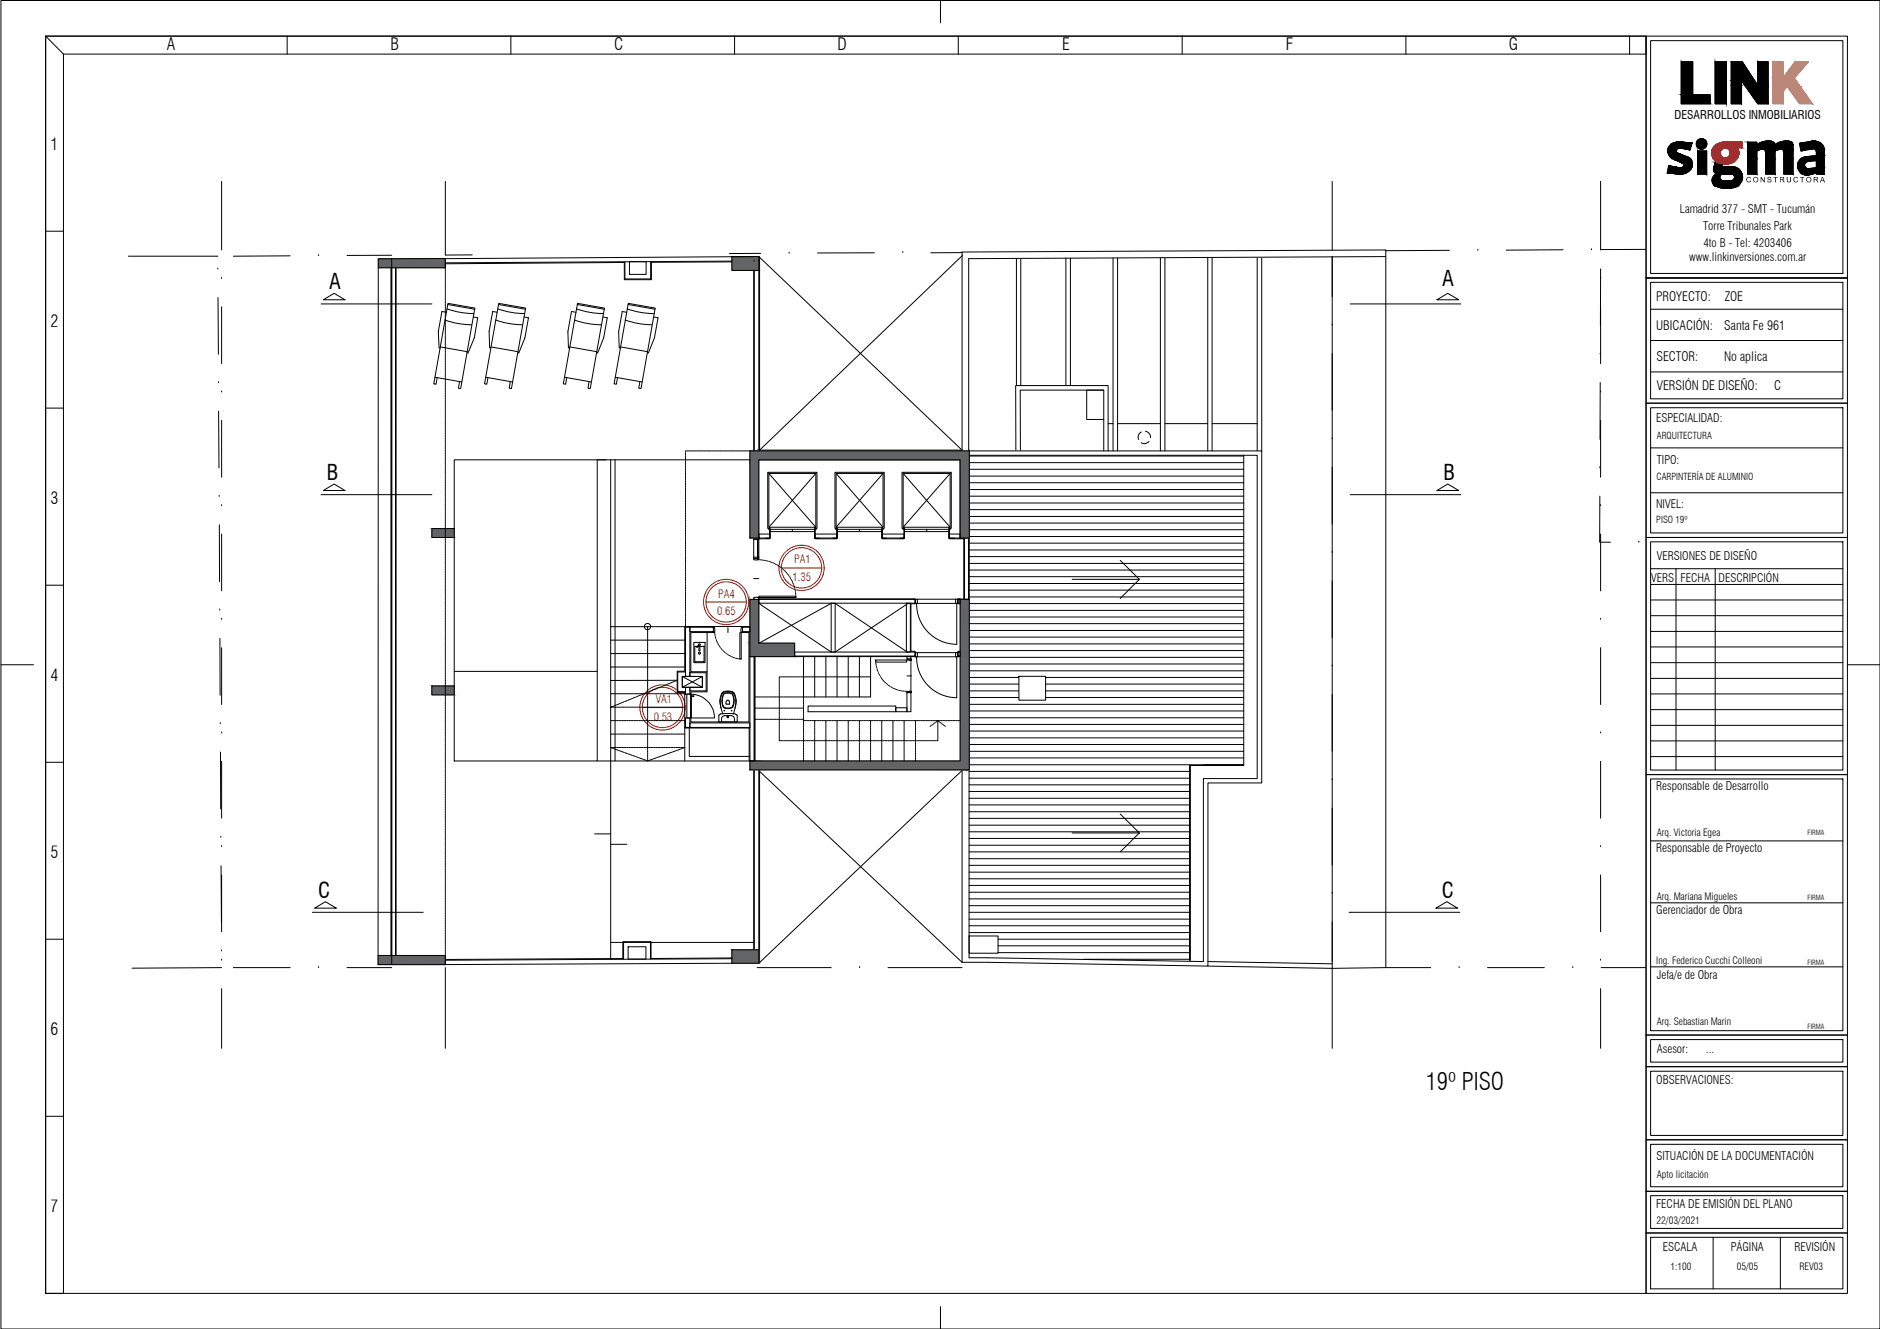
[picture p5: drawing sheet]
<svg xmlns="http://www.w3.org/2000/svg" width="420mm" height="297mm" viewBox="0 0 420 297" stroke-linecap="round" stroke-linejoin="round" font-family="sans-serif">
<defs><g id="words">
<text font-size="5.4" x="318.6" y="243.6">19º PISO</text>
<g font-size="4.8">
<text x="73.6" y="64.6">A</text>
<text x="322.3" y="63.9">A</text>
<text x="73" y="107.4">B</text>
<text x="322.6" y="107.4">B</text>
<text x="71.1" y="200.8">C</text>
<text x="322.2" y="200.8">C</text>
</g>
<g font-size="3.8">
<text x="37.3" y="11.2">A</text>
<text x="87.3" y="11.2">B</text>
<text x="137.2" y="11.2">C</text>
<text x="187.2" y="11.2">D</text>
<text x="237.4" y="11.2">E</text>
<text x="287.4" y="11.2">F</text>
<text x="337.2" y="11.2">G</text>
<text x="11.3" y="33.6">1</text>
<text x="11.3" y="73.1">2</text>
<text x="11.3" y="112.7">3</text>
<text x="11.3" y="152.3">4</text>
<text x="11.3" y="191.8">5</text>
<text x="11.3" y="231.4">6</text>
<text x="11.3" y="271">7</text>
</g>
<g font-size="2.9">
<text x="370.1" y="67.2">PROYECTO:</text>
<text x="385.4" y="67.2">ZOE</text>
<text x="370.1" y="73.7">UBICACIÓN:</text>
<text x="385.4" y="73.7">Santa Fe 961</text>
<text x="370.2" y="80.7">SECTOR:</text>
<text x="385.3" y="80.7">No aplica</text>
<text x="370.3" y="87.3">VERSIÓN DE DISEÑO:</text>
<text x="396.5" y="87.3">C</text>
</g>
<text font-size="2.7" x="374.2" y="26.7">DESARROLLOS INMOBILIARIOS</text>
<g font-size="2.6">
<text x="375.5" y="47.6">Lamadrid 377 - SMT - Tucumán</text>
<text x="380.7" y="51.3">Torre Tribunales Park</text>
<text x="377.5" y="58.4">www.linkinversiones.com.ar</text>
<text x="380.7" y="55.2">4to B - Tel: 4203406</text>
<text x="370.1" y="94.3">ESPECIALIDAD:</text>
<text x="370.3" y="103.8">TIPO:</text>
<text x="370.1" y="113.5">NIVEL:</text>
<text x="370.3" y="125.2">VERSIONES DE DISEÑO</text>
<text x="369" y="130">VERS</text>
<text x="375.6" y="130">FECHA</text>
<text x="384.1" y="130">DESCRIPCIÓN</text>
<text x="370.2" y="176.6">Responsable de Desarrollo</text>
<text x="370.2" y="190.5">Responsable de Proyecto</text>
<text x="370.2" y="204.4">Gerenciador de Obra</text>
<text x="370.3" y="218.7">Jefa/e de Obra</text>
<text x="370.3" y="235.4">Asesor:</text>
<text x="381.3" y="235.4">...</text>
<text x="370.2" y="242.2">OBSERVACIONES:</text>
<text x="370.2" y="259.2">SITUACIÓN DE LA DOCUMENTACIÓN</text>
<text x="370.1" y="270">FECHA DE EMISIÓN DEL PLANO</text>
<text x="371.6" y="279.6">ESCALA</text>
<text x="386.8" y="279.6">PÁGINA</text>
<text x="401" y="279.6">REVISIÓN</text>
</g>
<g font-size="2.5" fill="#e60000">
<text x="177.5" y="125.9">PA1</text>
<text x="177.1" y="129.9">1.35</text>
<text x="160.3" y="137.4">0.65</text>
<text x="160.5" y="133.5">PA4</text>
<text x="146.1" y="161.1">0.53</text>
<text x="146.6" y="157.1">VA1</text>
</g>
<g font-size="2.3">
<text x="370.3" y="263.4">Apto licitación</text>
<text x="370.2" y="273.5">22/03/2021</text>
</g>
<g font-size="2.2">
<text x="370.3" y="186.8">Arq. Victoria Egea</text>
<text x="370.3" y="201.1">Arq. Mariana Migueles</text>
<text x="370.2" y="215.5">Ing. Federico Cucchi Colleoni</text>
<text x="370.3" y="229.1">Arq. Sebastian Marin</text>
<text x="373.3" y="283.7">1:100</text>
<text x="388.2" y="283.7">05/05</text>
<text x="402.2" y="283.7">REV03</text>
</g>
<g font-size="2.1">
<text x="370.3" y="98.2">ARQUITECTURA</text>
<text x="370.2" y="107.2">CARPINTERÍA DE ALUMINIO</text>
<text x="370.2" y="116.8">PISO 19º</text>
</g>
<text font-size="1.7" x="385.5" y="40.8">OCRSO</text>
<g font-size="1.6">
<text x="404" y="186.7">FIRMA</text>
<text x="404" y="201.2">FIRMA</text>
<text x="404" y="215.6">FIRMA</text>
<text x="404" y="229.9">FIRMA</text>
</g>
</g></defs>
<!-- layer: Nomenclatura Carp. aluminio -->
<g fill="none" stroke="#e60000" stroke-width=".22">
<path d="M157.8 134.6h9M174.7 126.9h9M143.6 158.1h9"/>
<circle cx="162.3" cy="134.5" r="5.1"/>
<circle cx="162.3" cy="134.5" r="4.5"/>
<circle cx="179.1" cy="126.9" r="5.1"/>
<circle cx="179.1" cy="126.9" r="4.5"/>
<circle cx="148.1" cy="158.1" r="5.1"/>
<circle cx="148.1" cy="158.1" r="4.5"/>
</g>
<!-- layer: 9-ZOE-C-ARQ-AL-REV 05|ZOE- Muros -->
<path d="M169.2 100.6h45.8M169.6 102.8h45v17.5M216.5 100.6h.1v19.7h-2M214.1 133.9h2.5M168.6 146.8v23.3" fill="none" stroke="#000" stroke-width=".25"/>
<!-- layer: 9-ZOE-C-ARQ-AL-REV 05|ZOE- Pisos -->
<g fill="none" stroke="#000" stroke-width=".22">
<path d="M101.5 102.8h32v67.3h-32zM133.5 102.8h34.1M136.5 102.8v111.6M137.5 102.8v67.3M216.6 101.9h61.4M216.6 103.4h61.4M216.6 104.9h61.4M216.6 106.4h61.4M216.6 107.9h61.4M216.6 109.4h61.4M216.6 110.9h61.4M216.6 112.4h61.4"/>
<path d="M216.6 113.9h61.4M216.6 115.4h61.4M216.6 116.9h61.4M216.6 118.4h61.4M216.6 119.9h61.4M168.4 120.6v3.9M169.6 120.6v3.9M216.6 121.4h61.4M216.6 122.9h61.4M216.6 124.4h61.4M216.6 125.9h61.4M216.6 127.4h61.4"/>
<path d="M216.6 128.9h61.4M216.6 130.4h61.4M216.6 131.9h61.4M216.6 133.4h61.4M216.6 134.9h61.4M216.6 136.4h61.4M216.6 137.9h61.4M216.6 139.4h61.4M101.5 150.1h32M136.5 149.1h16.5M136.5 146.1h16.5M136.5 143.1h16.5"/>
<path d="M136.5 140.1h16.5M144.7 140.1v15h-8.2M151.3 152l-14.8 .1M159.4 140h6.5M179.6 146.8v9h15v-9M179.6 151.3h15M180.6 157.8h19.6v1.3h-19.6zM182.1 146.8v9M184.6 146.8v9M187.1 146.8v9M189.6 146.8v9M192.1 146.8v9"/>
<path d="M216.6 140.9h61.4M216.6 142.4h61.4M216.6 143.9h61.4M216.6 145.4h61.4M216.6 146.9h61.4M216.6 148.4h61.4M216.6 149.9h61.4M216.6 151.4h11.1M216.6 152.9h11.1M216.6 154.4h11.1M216.6 155.9h11.1M216.6 157.4h61.4"/>
<path d="M216.6 158.9h61.4M233.7 151.4h44.3M233.7 152.9h44.3M233.7 154.4h44.3M233.7 155.9h44.3M133.5 170.1h34.1M153 161.6h.1M153 162.7v7.4M153 162.6h1.1M154.1 162.7v6.4h13.5M216.6 172.4h49.3M216.6 173.9h49.3"/>
<path d="M216.6 175.4h49.3M216.6 176.9h49.3M216.6 178.4h49.3M216.6 179.9h49.3M216.6 160.4h61.4M216.6 161.9h61.4M216.6 163.4h61.4M216.6 164.9h61.4M216.6 166.4h61.4M216.6 167.9h61.4M216.6 169.4h61.4M216.6 170.9h49.3"/>
<path d="M269 170.9h9M132.9 186.4h3.6M136.5 188.7h3.6M216.6 181.4h49.3M216.6 182.9h49.3M216.6 184.4h49.3M216.6 185.9h49.3M216.6 187.4h49.3M216.6 188.9h49.3M216.6 190.4h49.3M216.6 191.9h49.3M216.6 193.4h49.3"/>
<path d="M216.6 194.9h49.3M216.6 196.4h49.3M216.6 197.9h49.3M216.6 199.4h49.3M136.5 210.6h2.9M145.4 210.6h23.2M216.6 200.9h49.3M216.6 202.4h49.3M216.6 203.9h49.3M216.6 205.4h49.3M216.6 206.9h49.3M216.6 208.4h49.3"/>
<path d="M223.1 209.9h42.8M223.1 211.4h42.8M223.1 212.9h42.8M242.3 214.4h23.6"/>
<circle cx="144.7" cy="140" r=".7"/>
</g>
<!-- layer: 9-ZOE-C-ARQ-AL-REV 05|A-DETL-GENF -->
<path d="M204.6 133.9h.4v1h-.4zM204.9 134.8a9 9 0 0 0 8.9 9.2M204.9 134.9h8.8M205 133.9h8.6M213.6 133.9h.4v1h-.4zM213.8 134.9v9.1M204.6 145.9h.4v.9h-.4zM204.9 146.8a9 9 0 0 0 8.9 9.1M204.9 146.8h8.8M205 145.9h8.6M213.6 145.9h.4v.9h-.4zM213.8 146.8v9.2" fill="none" stroke="#000" stroke-width=".22"/>
<!-- layer: 9-ZOE-C-ARQ-AL-REV 05|A-DOOR -->
<path d="M204.6 133.9v1M214 133.9h.1v1h-.1M204.6 145.9v.9M214 145.9h.1v.9h-.1" fill="none" stroke="#000" stroke-width=".22"/>
<!-- layer: 9-ZOE-C-ARQ-AL-REV 05|ZOE- Muro vista -->
<g fill="none" stroke="#000" stroke-width=".22">
<path d="M168.5 58.4h.1M227.2 57.9v28.3M228.1 57.9v28.3M238.2 57.7v28.5M239.2 57.7v28.5M248.8 57.7v43.1M249.8 57.7v43.1M259.3 57.7v43.1M260.4 57.7v43.1M269.9 57.7v43.1M270.9 57.7v43.1M281 57.7v43.1"/>
<path d="M282 57.7v43.1M297.7 57.3v159.1l12-.1v-159M246.7 87.2h-3.8v6.6h3.8M247.7 94.7h1.1M249.8 94.7h9.5M260.4 94.7h9.5M270.9 94.7h10.1M215 100.6v-44.3l94.7-.4v1.4l-93.2 .5v42.8M216.6 100.8h65.4v74.2h-12v40.9l-55-.8v-42.9M216.6 101.8h64.4v72.2h-12.1v40.9l-52.3-.8v-41.9M227 100.6v-14.4h20.7v14.6M228 100.6v-13.4h18.7v13.6"/>
<path d="M278 101.8v69.2h-12.1v43.7v-43.7h12.1M227.7 151.2h6v5.3h-6zM216.6 209.2h6.5v3.8h-6.5zM270 215.9l27.7 .5M270 214.9l27.7 .5"/>
</g>
<!-- layer: 9-ZOE-C-ARQ-AL-REV 05|TRAZO PUNTO -->
<g fill="none" stroke="#000" stroke-width=".22">
<path d="M28.7 57.3h20M49.5 40.5v15.4M64.9 57.2l-12.7 .1M71.2 57.1h.1M87.5 57.1h-9.9M99.5 40.5v16.5h6M170 56.6l-7 .1M176.4 56.6h.1M195.4 56.5h-12.7M201.8 56.5h.1M215 56.5h-7M297.7 40.5v15.5"/>
<path d="M297.7 57.4v8.9M323.9 56h-14.2M330.3 56h.1M349.3 55.8l-12.7 .1M355.7 55.8h.1M357.7 40.5v15.4M367.8 55.7l-10.1 .1M48.7 60.1h.1M48.7 66.5l.1 12.7M49.5 62.2h.1M49.5 68.6v12.7M297.7 72.7h.1"/>
<path d="M297.7 79v12.7M357.6 79.1h.1M357.7 62.2h.1M357.7 60.1v12.7M357.7 68.6v12.7M48.9 85.5h.1M48.9 91.9v12.7M49.5 87.6h.1M49.5 94v12.7M297.7 98.1h.1M357.6 85.5v12.7M357.7 87.6h.1"/>
<path d="M357.7 94v12.7M49 110.9h.1M49 117.3l.1 12.7M49.5 113h.1M49.5 119.4v12.7M297.7 104.4v12.7M357.5 110.9v10.3h2.4M357.5 104.5h.1M357.7 113h.1M357.7 119.4v12.7M49.1 136.3h.1M49.5 138.4h.1"/>
<path d="M297.7 123.5h.1M297.7 129.8v12.7M357.7 138.4h.1M366.3 121.2h.1M49.1 142.7l.1 12.7M49.5 144.8v12.7M297.7 148.9h.1M297.7 155.2v12.7M357.7 144.8v12.7M49.2 161.7h.1M49.3 168.1v12.7M49.5 163.8h.1"/>
<path d="M49.5 170.2v12.7M297.7 174.3h.1M357.7 163.8h.1M357.7 170.2v12.7M49.4 187.1h.1M49.4 193.5l.1 12.7M49.5 189.2h.1M49.5 195.6v12.7M297.7 199.7h.1M297.7 180.6v12.7M357.7 189.2h.1M357.7 195.6v12.7"/>
<path d="M49.5 212.5h.1M49.5 214.6h.1M49.5 216.3l-20 .1M52.2 216.3h12.7M71.2 216.3h.1M77.6 216.3h9.9M99.5 216.3v18M169.2 216.3h16.6M192.1 216.3h.1M198.5 216.3h16.5M297.7 206v9M297.7 216.4v17.9"/>
<path d="M309.7 216.3h10M326.1 216.3h.1M332.4 216.3h12.7M351.5 216.3h.1M357.7 214.6h.1M357.8 216.3h10M49.5 221v13.3M357.7 221v13.3"/>
</g>
<!-- layer: 9-ZOE-C-ARQ-AL-REV 05|ZOE- Huecos -->
<path d="M169.6 57.3l45.4 43.3M215.1 57.1l-45.3 43.5M169.6 134.9l16.2 10.8M185.8 134.9l-16.2 8.9M186.6 134.9l16.3 11M202.9 134.9l-16.3 10.8M152.5 151.2l4.5 2.4M157 151.2l-4.5 2.4M169.6 172.2l45.4 42.9M215 172.2l-45.4 43.1" fill="none" stroke="#000" stroke-width=".22"/>
<!-- layer: 9-ZOE-C-ARQ-AL-REV 05|ZOE- Mamp Retak 10 -->
<g fill="none" stroke="#000" stroke-width=".22">
<path d="M87.5 59.8v153.8M88.4 59.8v153.8M140.7 58.5h3.7v2.8h-3.7zM145.4 58.5v3.8h-5.7v-3.8M168.6 60.4v40.4M169.6 60.4v40.4M239.6 129.5h15l-4.2 4.3M250.4 125.3l4.2 4.2M151.5 150.2h1.7v1h-.7v2.4h.7v1h-1.7zM153.2 153.6h1v1.5h-1zM153.2 140.2h1v11h-1zM154.2 140.2h5.2v1h-5.2z"/>
<path d="M165.9 140.2h1.7v1h-1.7zM167.6 146.8h1v23.3h-1zM153.2 160.5h1v2.1h-1zM154.2 161.6h13.4v1h-13.4zM168.6 172.2v40.1M169.6 172.2v40.1M239.6 186.2h15l-4.2 4.2M250.4 181.9l4.2 4.3M140.4 211.6h4v2.8h-4zM145.4 214.4v-3.8h-6v3.8"/>
</g>
<!-- layer: 9-ZOE-C-ARQ-AL-REV 05|ZOE- Revoque ext. 3en1 -->
<path d="M87.4 59.8v153.8M88.5 59.8v153.8M163.6 58.5l-18 .1v3.9h-6.1v-3.8l-40 .3M169.8 57.3v43.5M168.4 60.4v40.4M216.6 120.3v13.6M159.4 140.2v-.2h-6.4v10h-1.7v4.8h1.7v.3h.2M167.6 140h-1.7v.2M153.2 160.5h-.2v2.2h14.4v7.4M168.4 172.2v40.1M169.8 172.2v43.1M163.6 214.1l-18.1 .1v-3.7h-6.3v3.7l-39.7 .2" fill="none" stroke="#000" stroke-width=".22"/>
<path d="M158 141.4v8.7" fill="none" stroke="#000" stroke-width=".22"/>
<!-- layer: 9-ZOE-C-ARQ-AL-REV 05|A-CARPINTERIAS -->
<path d="M168.5 120.3h1.1" fill="none" stroke="#000" stroke-width=".22"/>
<!-- layer: 9-ZOE-C-ARQ-AL-REV 05|13-VIDRIOS -->
<path d="M168.4 124.5h.9v.3h-.9zM168.4 120.3h.9v.3h-.9zM169.3 120.4l.1 4.3zM169.4 124.5h.2v.3h-.2zM169.4 120.3h.2v.3h-.2z" fill="none" stroke="#000" stroke-width=".22"/>
<g fill="none" stroke="#000" stroke-width=".22">
<path d="M163.6 58.4l-64.1 .3M168.5 57.3l-69 .5M169.6 119.4h2.4v.9h-2.4zM182.2 119.4h4.8v.9h-4.8zM197.1 119.4h5v.9h-5zM212.1 119.4h2.5v.9h-2.5zM185.8 134.8h.8v10.9h-.8zM202.6 134.8h.9v10.9h-.9zM215.6 120.3v13.6M216.5 120.3v13.6M177.6 145.7h26.9v.9h-26.9zM200.2 158.2h2.5v.9h-2.5z"/>
<path d="M202.7 154.8h.9v4.3h-.9zM202.7 146.8h.9v.5h-.9zM214.1 145.7h.5v.9h-.5zM163.6 215.3l-64.1 .3M163.6 214.3l-64.1 .3"/>
</g>
<!-- layer: 9-ZOE-C-ARQ-AL-REV 05|ZOE- Webber Super Iggam -->
<path d="M169.6 133.8h34.9v.2M169.6 120.3v.1h2.4v-.1M182.2 120.3v.1h4.8v-.1M197.1 120.3v.1h5v-.1M204.5 134.8v.1h-.9v10.7h.9v.1M212.1 120.3v.1h3.3v-.1v13.6M214.1 134.8v.1h.5M214.6 133.8h-.5v.2M168.7 146.8v23.3M204.5 146.6v.2h-26.9M214.1 146.6v.2h.5M214.6 145.6h-.5v.1" fill="none" stroke="#000" stroke-width=".22"/>
<!-- layer: 9-ZOE-C-ARQ-AL-REV 05|ZOE- Ascensores -->
<g fill="none" stroke="#000" stroke-width=".22">
<path d="M171.6 105.6h11v12.5h-.4v-.3h-10.2v2.5h-.9h1v-2.2h-.5zM171.8 118.1v.2h10.3M171.8 105.8l10.5 12M172 117.8h-.2v-12h10.5v12h-.1M172.1 118.8h10M177.1 118.3v.5M182.1 118.1l.1 2.2h.9h-1zM182.3 105.8l-10.5 12M182.4 118.1v.2h-.2M186.6 105.6h11v12.5h-.5v-.3h-10.1v2.5h-.9h1v-2.2h-.5zM186.8 118.1v.2h.2M186.9 105.8l10.5 12"/>
<path d="M187 117.8h-.1v-12h10.5v12h-.3M187.1 118.8h10M192.1 118.3v.5M197.1 118.1v2.2h1h-1zM197.4 105.8l-10.5 12M197.4 118.1v.2h-10.3M201.6 105.6h11v12.5h-.5v-.3h-10v2.5h-1h1v-2.2h-.5zM201.8 118.1v.2h10.6v-.2M201.8 105.8l10.5 12M202.1 117.8h-.3v-12h10.5v12h-.2M202.1 118.8h10M207.1 118.3v.5"/>
<path d="M212.1 118.1v2.2h1h-1zM212.3 105.8l-10.5 12"/>
</g>
<g fill="none" stroke="#000" stroke-width=".22">
<path d="M168.4 129.3h1.2M168.6 133.8h-.2v-.3h.9h.3l-.1 .3M168.6 124.8h-.2v.3l.9 .1 .3-.1-.1-.3M169.6 133.3h8.3v.2h-8.3zM169.6 125.1h.1M169.9 125.1h.2M170.2 125.2h.2M170.5 125.2h.2M170.9 125.3h.1M171.2 125.3h.1M171.5 125.4h.2M171.8 125.5h.2"/>
<path d="M172.1 125.5l.2 .1M172.4 125.7l.2 .1M172.8 125.8h.1M173.1 125.9l.1 .1M173.3 126.1l.2 .1M173.6 126.2l.2 .1M173.9 126.4l.1 .1M174.2 126.6l.1 .1M174.5 126.8l.1 .1M174.7 127l.1 .1M175 127.2l.1 .1M175.2 127.4l.1 .1"/>
<path d="M175.4 127.6l.2 .1M175.7 127.9l.1 .1M175.9 128.1l.1 .2M176.1 128.4l.1 .1M176.3 128.6l.1 .2M176.5 128.9l.1 .2M176.7 129.2v.1M176.8 129.5l.1 .1M177 129.7v.2M177.1 130l.1 .2M177.2 130.4l.1 .1M177.3 130.7l.1 .1"/>
<path d="M177.5 131v.1M177.5 131.3l.1 .1M177.6 131.6l.1 .2M177.7 131.9l.1 .2M177.8 132.2v.2M177.8 132.6v.1M177.8 132.9v.1M177.9 133.2v.1M159.4 140.4l.3-.1 .1 .8-.1 .3-.3-.1M159.7 141.4v.2M159.8 141.8v.1M159.8 142.1l.1 .2"/>
<path d="M159.9 142.4v.2M160 142.7v.2M160.1 143v.2M160.2 143.3l.1 .2M160.4 143.6v.2M160.5 143.9l.1 .2M160.7 144.2v.1M160.8 144.5l.1 .1M161 144.8l.1 .1M161.2 145l.1 .1M161.5 145.3v.1M161.7 145.5l.1 .1"/>
<path d="M161.9 145.7l.1 .1M162.2 145.9l.1 .1M162.4 146.1l.2 .1M162.7 146.3l.1 .1M162.7 140.3v1.1M163 146.5h.1M163.2 146.6l.2 .1M163.5 146.8h.2M163.9 146.9l.1 .1M164.2 147l.1 .1M164.5 147.1l.1 .1M164.8 147.2h.1"/>
<path d="M165.1 147.3h.3M165.4 141.4h.3v5.9h-.3zM165.9 140.4l-.2-.1-.1 .8 .1 .3 .2-.1"/>
</g>
<g fill="none" stroke="#000" stroke-width=".22">
<path d="M87.5 57.8v.3M87.5 58.2v.2M87.5 58.6v.2M87.5 59v.2M87.5 59.3v.3M87.5 59.7v.2M99.5 57.8v.2M99.5 58.2v.2M99.5 58.5v.3M99.5 58.9v.3M99.5 59.3v.2M99.5 59.7v.2"/>
<path d="M87.5 60.1v.2M87.5 60.4v.3M87.5 60.8v.3M87.5 61.2v.3M87.5 61.6v.2M87.5 62v.2M87.5 62.3v.3M87.5 62.7v.2M87.5 63.1v.2M87.5 63.4v.3M87.5 63.8v.3M87.5 64.2v.3"/>
<path d="M87.5 64.6v.2M87.5 65v.2M87.5 65.3v.3M87.5 65.7v.2M87.5 66.1v.2M87.5 66.4v.3M87.5 66.8v.3M87.5 67.2v.3M87.5 67.6v.2M87.5 67.9v.3M87.5 68.3v.3M87.5 68.7v.2"/>
<path d="M87.5 69.1v.2M87.5 69.5v.2M87.5 69.8v.3M87.5 70.2v.2M87.5 70.6v.2M87.5 70.9v.3M87.5 71.3v.3M87.5 71.7v.3M87.5 72.1v.2M87.5 72.5v.2M87.5 72.8v.3M87.5 73.2v.2"/>
<path d="M87.5 73.6v.2M87.5 73.9v.3M87.5 74.3v.3M87.5 74.7v.3M87.5 75.1v.2M87.5 75.5v.2M87.5 75.8v.3M87.5 76.2v.2M87.5 76.6v.2M87.5 76.9v.3M87.5 77.3v.3M87.5 77.7v.3"/>
<path d="M87.5 78.1v.2M87.5 78.4v.3M87.5 78.8v.3M87.5 79.2v.2M87.5 79.6v.2M87.5 80v.2M99.5 60.1v.2M99.5 60.4v.2M99.5 60.8v.2M99.5 61.2v.2M99.5 61.5v.3M99.5 61.9v.3"/>
<path d="M99.5 62.3v.3M99.5 62.7v.2M99.5 63v.3M99.5 63.4v.3M99.5 63.8v.2M99.5 64.2v.2M99.5 64.5v.3M99.5 64.9v.3M99.5 65.3v.2M99.5 65.6v.3M99.5 66v.3M99.5 66.4v.3"/>
<path d="M99.5 66.8v.2M99.5 67.2v.2M99.5 67.5v.3M99.5 67.9v.3M99.5 68.3v.2M99.5 68.7v.2M99.5 69v.3M99.5 69.4v.3M99.5 69.8v.2M99.5 70.2v.2M99.5 70.6v.2M99.5 70.9v.2"/>
<path d="M99.5 71.3v.2M99.5 71.7v.2M99.5 72v.3M99.5 72.4v.3M99.5 72.8v.3M99.5 73.2v.2M99.5 73.5v.3M99.5 73.9v.3M99.5 74.3v.2M99.5 74.7v.2M99.5 75v.3M99.5 75.4v.3"/>
<path d="M99.5 75.8v.3M99.5 76.1v.3M99.5 76.5v.3M99.5 76.9v.3M99.5 77.3v.2M99.5 77.7v.2M99.5 78v.3M99.5 78.4v.3M99.5 78.8v.2M99.5 79.1v.3M99.5 79.5v.3M99.5 79.9v.3"/>
<path d="M87.5 80.3v.3M87.5 80.7v.2M87.5 81.1v.2M87.5 81.4v.3M87.5 81.8v.3M87.5 82.2v.3M87.5 82.6v.2M87.5 83v.2M87.5 83.3v.3M87.5 83.7v.2M87.5 84.1v.2M87.5 84.4v.3"/>
<path d="M87.5 84.8v.3M87.5 85.2v.3M87.5 85.6v.2M87.5 86v.2M87.5 86.3v.3M87.5 86.7v.2M87.5 87.1v.2M87.5 87.4v.3M87.5 87.8v.3M87.5 88.2v.3M87.5 88.6v.2M87.5 88.9v.3"/>
<path d="M87.5 89.3v.3M87.5 89.7v.2M87.5 90.1v.2M87.5 90.5v.2M87.5 90.8v.3M87.5 91.2v.3M87.5 91.6v.2M87.5 91.9v.3M87.5 92.3v.3M87.5 92.7v.2M87.5 93.1v.2M87.5 93.5v.2"/>
<path d="M87.5 93.8v.3M87.5 94.2v.2M87.5 94.6v.2M87.5 94.9v.3M87.5 95.3v.3M87.5 95.7v.3M87.5 96.1v.2M87.5 96.5v.2M87.5 96.8v.3M87.5 97.2v.2M87.5 97.6v.2M87.5 97.9v.3"/>
<path d="M87.5 98.3v.3M87.5 98.7v.3M87.5 99.1v.2M87.5 99.5v.2M87.5 99.8v.3M99.5 80.3v.2M99.5 80.7v.2M99.5 81.1v.2M99.5 81.4v.2M99.5 81.8v.2M99.5 82.2v.2M99.5 82.5v.3"/>
<path d="M99.5 82.9v.3M99.5 83.3v.3M99.5 83.7v.2M99.5 84.1v.2M99.5 84.4v.3M99.5 84.8v.2M99.5 85.2v.2M99.5 85.5v.3M99.5 85.9v.3M99.5 86.3v.3M99.5 86.7v.2M99.5 87v.3"/>
<path d="M99.5 87.4v.3M99.5 87.8v.2M99.5 88.2v.2M99.5 88.5v.3M99.5 88.9v.3M99.5 89.3v.2M99.5 89.6v.3M99.5 90v.3M99.5 90.4v.3M99.5 90.8v.2M99.5 91.2v.2M99.5 91.6v.2"/>
<path d="M99.5 91.9v.2M99.5 92.3v.2M99.5 92.7v.2M99.5 93v.3M99.5 93.4v.3M99.5 93.8v.3M99.5 94.2v.2M99.5 94.6v.2M99.5 94.9v.3M99.5 95.3v.2M99.5 95.7v.2M99.5 96v.3"/>
<path d="M99.5 96.4v.3M99.5 96.8v.3M99.5 97.2v.2M99.5 97.5v.3M99.5 97.9v.3M99.5 98.3v.2M99.5 98.7v.2M99.5 99v.3M99.5 99.4v.3M99.5 99.8v.3M87.5 100.2v.2M87.5 100.6v.2"/>
<path d="M87.5 101v.2M87.5 101.3v.3M87.5 101.7v.3M87.5 102.1v.2M87.5 102.4v.3M87.5 102.8v.3M87.5 103.2v.2M87.5 103.6v.2M87.5 104v.2M87.5 104.3v.3M87.5 104.7v.2M87.5 105.1v.2"/>
<path d="M87.5 105.4v.3M87.5 105.8v.3M87.5 106.2v.3M87.5 106.6v.2M87.5 107v.2M87.5 107.3v.3M87.5 107.7v.2M87.5 108.1v.2M87.5 108.4v.3M87.5 108.8v.3M87.5 109.2v.3M87.5 109.6v.2"/>
<path d="M87.5 110v.2M87.5 110.3v.3M87.5 110.7v.2M87.5 111.1v.2M87.5 111.4v.3M87.5 111.8v.3M87.5 112.2v.3M87.5 112.6v.2M87.5 112.9v.3M87.5 113.3v.3M87.5 113.7v.2M87.5 114.1v.2"/>
<path d="M87.5 114.5v.2M87.5 114.8v.3M87.5 115.2v.3M87.5 115.6v.2M87.5 115.9v.3M87.5 116.3v.3M87.5 116.7v.3M87.5 117.1v.2M87.5 117.5v.2M87.5 117.8v.3M87.5 118.2v.2M87.5 118.6v.2"/>
<path d="M87.5 118.9v.3M87.5 119.3v.3M87.5 119.7v.3M99.5 100.1v.3M99.5 100.5v.3M99.5 100.9v.3M99.5 101.3v.2M99.5 101.7v.2M99.5 102.1v.2M99.5 102.4v.3M99.5 102.8v.2M99.5 103.2v.2"/>
<path d="M99.5 103.5v.3M99.5 103.9v.3M99.5 104.3v.2M99.5 104.7v.2M99.5 105.1v.2M99.5 105.4v.2M99.5 105.8v.2M99.5 106.2v.2M99.5 106.5v.3M99.5 106.9v.3M99.5 107.3v.3M99.5 107.7v.2"/>
<path d="M99.5 108v.3M99.5 108.4v.3M99.5 108.8v.2M99.5 109.2v.2M99.5 109.5v.3M99.5 109.9v.3M99.5 110.3v.3M99.5 110.7v.2M99.5 111v.3M99.5 111.4v.3M99.5 111.8v.2M99.5 112.2v.2"/>
<path d="M99.5 112.6v.2M99.5 112.9v.3M99.5 113.3v.2M99.5 113.7v.2M99.5 114v.3M99.5 114.4v.3M99.5 114.8v.2M99.5 115.2v.2M99.5 115.6v.2M99.5 115.9v.2M99.5 116.3v.2M99.5 116.7v.2"/>
<path d="M99.5 117v.3M99.5 117.4v.3M99.5 117.8v.3M99.5 118.2v.2M99.5 118.6v.2M99.5 118.9v.3M99.5 119.3v.2M99.5 119.7v.2M153.2 101.2v.2M153.2 101.5v.3M153.2 101.9v.2M153.2 102.3v.2"/>
<path d="M153.2 102.6v.3M153.2 103v.3M153.2 103.4v.3M153.2 103.8v.2M153.2 104.1v.3M153.2 104.5v.3M153.2 104.9v.2M153.2 105.3v.2M153.2 105.6v.3M153.2 106v.3M153.2 106.4v.3M153.2 106.8v.2"/>
<path d="M153.2 107.1v.3M153.2 107.5v.3M153.2 107.9v.2M153.2 108.3v.2M153.2 108.7v.2M153.2 109v.3M153.2 109.4v.2M153.2 109.8v.2M153.2 110.1v.3M153.2 110.5v.3M153.2 110.9v.3M153.2 111.3v.2"/>
<path d="M153.2 111.7v.2M153.2 112v.3M153.2 112.4v.2M153.2 112.8v.2M153.2 113.1v.3M153.2 113.5v.3M153.2 113.9v.3M153.2 114.3v.2M153.2 114.6v.3M153.2 115v.3M153.2 115.4v.2M153.2 115.8v.2"/>
<path d="M153.2 116.1v.3M153.2 116.5v.3M153.2 116.9v.3M153.2 117.3v.2M153.2 117.6v.3M153.2 118v.3M153.2 118.4v.2M153.2 118.8v.2M153.2 119.2v.2M153.2 119.5v.3M153.2 119.9v.2M153.4 100.8h-.2v.2"/>
<path d="M153.5 100.8h.3M153.9 100.8h.2M154.3 100.8h.2M154.6 100.8h.3M155 100.8h.3M155.4 100.8h.2M155.7 100.8h.3M156.1 100.8h.3M156.5 100.8h.3M156.9 100.8h.2M157.3 100.8h.2M157.6 100.8h.3"/>
<path d="M158 100.8h.3M158.4 100.8h.2M158.8 100.8h.2M159.1 100.8h.3M159.5 100.8h.3M159.9 100.8h.2M160.3 100.8h.2M160.7 100.8h.2M161 100.8h.2M161.4 100.8h.2M161.8 100.8h.2M162.1 100.8h.3"/>
<path d="M162.5 100.8h.3M162.9 100.8h.3M163.3 100.8h.2M163.6 100.8h.3M164 100.8h.3M164.4 100.8h.2M164.8 100.8h.2M165.1 100.8h.3M165.5 100.8h.3M165.9 100.8h.3M166.3 100.8h.2M166.6 100.8h.3"/>
<path d="M167 100.8h.3M167.4 100.8h.2M87.5 120.1v.2M87.5 120.5v.2M87.5 120.8v.3M87.5 121.2v.2M87.5 121.6v.2M87.5 121.9v.3M87.5 122.3v.3M87.5 122.7v.3M87.5 123.1v.2M87.5 123.5v.2"/>
<path d="M87.5 123.8v.3M87.5 124.2v.2M87.5 124.6v.2M87.5 125v.2M87.5 125.3v.3M87.5 125.7v.3M87.5 126.1v.2M87.5 126.4v.3M87.5 126.8v.3M87.5 127.2v.3M87.5 127.6v.2M87.5 128v.2"/>
<path d="M87.5 128.3v.3M87.5 128.7v.2M87.5 129.1v.2M87.5 129.4v.3M87.5 129.8v.3M87.5 130.2v.3M87.5 130.6v.2M87.5 131v.2M87.5 131.3v.3M87.5 131.7v.2M87.5 132.1v.2M87.5 132.4v.3"/>
<path d="M87.5 132.8v.3M87.5 133.2v.3M87.5 133.6v.2M87.5 134v.2M87.5 134.3v.3M87.5 134.7v.2M87.5 135.1v.2M87.5 135.5v.2M87.5 135.8v.3M87.5 136.2v.3M87.5 136.6v.2M87.5 136.9v.3"/>
<path d="M87.5 137.3v.3M87.5 137.7v.3M87.5 138.1v.2M87.5 138.5v.2M87.5 138.8v.3M87.5 139.2v.2M87.5 139.6v.2M87.5 139.9v.3M99.5 120v.3M99.5 120.4v.3M99.5 120.8v.3M99.5 121.2v.2"/>
<path d="M99.5 121.5v.3M99.5 121.9v.3M99.5 122.3v.2M99.5 122.7v.2M99.5 123v.3M99.5 123.4v.3M99.5 123.8v.2M99.5 124.1v.3M99.5 124.5v.3M99.5 124.9v.3M99.5 125.3v.2M99.5 125.7v.2"/>
<path d="M99.5 126.1v.2M99.5 126.4v.2M99.5 126.8v.2M99.5 127.2v.2M99.5 127.5v.3M99.5 127.9v.3M99.5 128.3v.3M99.5 128.7v.2M99.5 129.1v.2M99.5 129.4v.3M99.5 129.8v.2M99.5 130.2v.2"/>
<path d="M99.5 130.5v.3M99.5 130.9v.3M99.5 131.3v.3M99.5 131.7v.2M99.5 132v.3M99.5 132.4v.3M99.5 132.8v.2M99.5 133.2v.2M99.5 133.5v.3M99.5 133.9v.3M99.5 134.3v.3M99.5 134.6v.3"/>
<path d="M99.5 135v.3M99.5 135.4v.3M99.5 135.8v.2M99.5 136.2v.2M99.5 136.6v.2M99.5 136.9v.3M99.5 137.3v.2M99.5 137.7v.2M99.5 138v.3M99.5 138.4v.3M99.5 138.8v.3M99.5 139.2v.2"/>
<path d="M99.5 139.6v.2M99.5 139.9v.3M153.2 120.3v.2M153.2 120.6v.3M153.2 121v.3M153.2 121.4v.3M153.2 121.8v.2M153.2 122.2v.2M153.2 122.5v.3M153.2 122.9v.2M153.2 123.3v.2M153.2 123.6v.3"/>
<path d="M153.2 124v.3M153.2 124.4v.3M153.2 124.8v.2M153.2 125.2v.2M153.2 125.5v.3M153.2 125.9v.2M153.2 126.3v.2M153.2 126.6v.3M153.2 127v.3M153.2 127.4v.3M153.2 127.8v.2M153.2 128.1v.3"/>
<path d="M153.2 128.5v.3M153.2 128.9v.2M153.2 129.3v.2M153.2 129.7v.2M153.2 130v.3M153.2 130.4v.2M153.2 130.8v.2M153.2 131.1v.3M153.2 131.5v.3M153.2 131.9v.3M153.2 132.3v.2M153.2 132.7v.2"/>
<path d="M153.2 133v.3M153.2 133.4v.2M153.2 133.8v.2M153.2 134.1v.3M153.2 134.5v.3M153.2 134.9v.3M153.2 135.3v.2M153.2 135.7v.2M153.2 136v.3M153.2 136.4v.2M153.2 136.8v.2M153.2 137.1v.3"/>
<path d="M153.2 137.5v.3M153.2 137.9v.3M153.2 138.3v.2M153.2 138.6v.3M153.2 139v.3M153.2 139.4v.2M153.2 139.8v.2M87.5 140.3v.3M87.5 140.7v.3M87.5 141.1v.2M87.5 141.5v.2M87.5 141.8v.3"/>
<path d="M87.5 142.2v.2M87.5 142.6v.2M87.5 142.9v.3M87.5 143.3v.3M87.5 143.7v.3M87.5 144.1v.2M87.5 144.5v.2M87.5 144.8v.3M87.5 145.2v.2M87.5 145.6v.2M87.5 146v.2M87.5 146.3v.3"/>
<path d="M87.5 146.7v.3M87.5 147.1v.2M87.5 147.4v.3M87.5 147.8v.3M87.5 148.2v.2M87.5 148.6v.2M87.5 149v.2M87.5 149.3v.3M87.5 149.7v.3M87.5 150.1v.2M87.5 150.4v.3M87.5 150.8v.3"/>
<path d="M87.5 151.2v.3M87.5 151.6v.2M87.5 152v.2M87.5 152.3v.3M87.5 152.7v.2M87.5 153.1v.2M87.5 153.4v.3M87.5 153.8v.3M87.5 154.2v.3M87.5 154.6v.2M87.5 155v.2M87.5 155.3v.3"/>
<path d="M87.5 155.7v.2M87.5 156.1v.2M87.5 156.4v.3M87.5 156.8v.3M87.5 157.2v.3M87.5 157.6v.2M87.5 158v.2M87.5 158.3v.3M87.5 158.7v.2M87.5 159.1v.2M87.5 159.5v.2M87.5 159.8v.3"/>
<path d="M99.5 140.3v.2M99.5 140.7v.2M99.5 141v.3M99.5 141.4v.3M99.5 141.8v.3M99.5 142.2v.2M99.5 142.6v.2M99.5 142.9v.3M99.5 143.3v.2M99.5 143.7v.2M99.5 144v.3M99.5 144.4v.3"/>
<path d="M99.5 144.8v.3M99.5 145.2v.2M99.5 145.5v.3M99.5 145.9v.3M99.5 146.3v.2M99.5 146.7v.2M99.5 147.1v.2M99.5 147.4v.3M99.5 147.8v.2M99.5 148.2v.2M99.5 148.5v.3M99.5 148.9v.3"/>
<path d="M99.5 149.3v.2M99.5 149.7v.2M99.5 150.1v.2M99.5 150.4v.3M99.5 150.8v.2M99.5 151.2v.2M99.5 151.5v.3M99.5 151.9v.3M99.5 152.3v.3M99.5 152.7v.2M99.5 153.1v.2M99.5 153.4v.3"/>
<path d="M99.5 153.8v.2M99.5 154.2v.2M99.5 154.5v.3M99.5 154.9v.3M99.5 155.3v.3M99.5 155.7v.2M99.5 156v.3M99.5 156.4v.3M99.5 156.8v.2M99.5 157.2v.2M99.5 157.6v.2M99.5 157.9v.3"/>
<path d="M99.5 158.3v.2M99.5 158.7v.2M99.5 159v.3M99.5 159.4v.3M99.5 159.8v.2M136.7 158l-.2 .1h.2M136.7 158.1h.3M137.1 157.8l-.3 .1M137.1 158.1h.3M137.4 157.7l-.2 .1M137.5 158.1h.3M137.8 157.6h-.3"/>
<path d="M137.9 158.1h.2M138.1 157.4l-.2 .1M138.3 158.1h.2M138.5 157.3l-.3 .1M138.6 158.1h.3M138.8 157.1l-.2 .1M139 158.1h.3M139.1 157l-.2 .1M139.4 158.1h.2M139.5 156.8l-.2 .2M139.7 158.1h.3M139.9 156.7l-.3 .1"/>
<path d="M140.1 158.1h.3M140.2 156.6l-.2 .1M140.5 158.1h.3M140.5 156.4l-.2 .1M140.9 156.3l-.2 .1M140.9 158.1h.2M141.2 156.2h-.2M141.3 158.1h.2M141.6 156l-.2 .1M141.6 158.1h.3M141.9 155.9h-.2M142 158.1h.2"/>
<path d="M142.3 155.7l-.2 .1M142.4 158.1h.2M142.6 155.6l-.2 .1M142.7 158.1h.3M143 155.4l-.3 .1M143.1 158.1h.3M143.3 155.3l-.2 .1M143.5 158.1h.3M143.7 155.1l-.3 .2M143.9 158.1h.2M144 155l-.2 .1M144.3 158.1h.2"/>
<path d="M144.4 154.9l-.3 .1M144.7 158.1h.2M144.7 155.5v.3M144.7 155.9v.3M144.7 156.2v.3M144.7 156.6v.3M144.7 157v.3M144.7 157.4v.2M144.7 157.8v.2M144.7 158.1v.3M144.7 158.5v.3M144.7 158.9v.2"/>
<path d="M144.7 159.2v.3M144.7 159.6v.3M144.7 154.7l-.2 .1M144.9 155.1h-.2v.3M145 158.1h.2M145 155.1h.3M145.1 154.6l-.3 .1M145.4 158.1h.2M145.4 155.1h.2M145.4 154.5h-.2M145.8 155.1h.2M145.8 154.3l-.3 .1"/>
<path d="M145.8 158.1h.2M146.1 154.2h-.2M146.1 155.1h.3M146.1 158.1h.3M146.5 154l-.3 .1M146.5 155.1h.3M146.5 158.1h.3M146.8 153.9l-.2 .1M146.9 155.1h.3M146.9 158.1h.3M147.2 153.7l-.3 .1M147.3 155.1h.2"/>
<path d="M147.3 158.1h.2M147.5 153.6l-.2 .1M147.6 158.1h.3M147.7 155.1h.2M147.8 153.5l-.2 .1M148 158.1h.3M148 155.1h.3M148.2 153.3l-.2 .1M148.4 155.1h.2M148.4 158.1h.2M148.5 153.2l-.2 .1M148.8 155.1h.2"/>
<path d="M148.8 158.1h.2M148.9 153.1h-.2M149.1 155.1h.3M149.1 158.1h.3M149.2 152.9l-.2 .1M149.5 155.1h.3M149.5 158.1h.3M149.6 152.8l-.2 .1M149.9 155.1h.3M149.9 158.1h.2M149.9 152.6l-.2 .1M150.2 158.1h.3"/>
<path d="M150.3 155.1h.2M150.3 152.5l-.3 .1M150.6 152.3l-.2 .1M150.6 158.1h.3M150.7 155.1h.2M151 152.2l-.3 .1M151 155.1h.3M151 158.1h.3M151.3 152l-.2 .2M151.4 155.1h.2M151.4 158.1h.2M151.8 155.1h.2"/>
<path d="M151.8 158.1h.2M152.1 155.1h.3M152.1 158.1h.3M152.5 155.1h.3M152.5 158.1h.2M152.9 158.1h.1M152.9 155.1h.1M168.7 155.8h.3M168.7 158.3h.3M169.2 155.8h.2M169.2 158.3h.2M169.5 155.8h.3"/>
<path d="M169.5 158.3h.3M169.9 155.8h.2M169.9 158.3h.2M170.3 155.8h.2M170.3 158.3h.2M170.6 155.8h.3M170.6 158.3h.3M171 155.8h.3M171 158.3h.3M171.4 155.8h.3M171.4 158.3h.3M171.8 155.8h.2"/>
<path d="M171.8 158.3h.2M172.2 155.8h.2M172.2 158.3h.2M172.6 155.8h.2M172.6 158.3h.2M172.9 155.8h.2M172.9 158.3h.2M173.3 155.8h.2M173.3 158.3h.2M173.7 155.8h.2M173.7 158.3h.2M174 155.8h.3"/>
<path d="M174 158.3h.3M174.2 151.5v.3M174.2 151.9v.3M174.2 152.3v.3M174.2 152.7v.2M174.2 153.1v.2M174.2 153.4v.3M174.2 153.8v.2M174.2 154.2v.2M174.2 154.5v.3M174.2 154.9v.3M174.2 155.3v.3"/>
<path d="M174.2 155.7v.2M174.2 156.1v.2M174.2 156.4v.3M174.2 156.8v.2M174.2 157.2v.2M174.2 157.6v.2M174.2 157.9v.3M174.2 158.3v.3M174.2 158.7v.2M174.2 159.1v.2M174.2 159.4v.3M174.2 159.8v.2"/>
<path d="M174.4 151.3l-.2 .1M174.4 155.8h.3M174.4 158.3h.3M174.5 151.3h.3M174.8 155.8h.2M174.8 158.3h.2M174.9 151.3h.2M175.2 155.8h.2M175.2 158.3h.2M175.3 151.3h.2M175.5 155.8h.3M175.5 158.3h.3"/>
<path d="M175.6 151.3h.3M175.9 155.8h.2M175.9 158.3h.2M176 151.3h.2M176.3 155.8h.2M176.3 158.3h.2M176.4 151.3h.2M176.7 155.8h.2M176.7 158.3h.2M176.7 151.3h.3M177 155.8h.3M177 158.3h.3"/>
<path d="M177.1 151.3h.3M177.4 155.8h.3M177.4 158.3h.3M177.5 151.3h.3M177.8 155.8h.2M177.8 158.3h.2M177.9 151.3h.2M178.1 155.8h.3M178.1 158.3h.3M178.2 151.3h.3M178.5 155.8h.3M178.5 158.3h.3"/>
<path d="M178.6 151.3h.3M178.9 155.8h.3M178.9 158.3h.3M179 151.3h.2M179.3 155.8h.3v.1M179.3 158.3h.3v.3M179.4 151.3h.2M179.6 156v.3M179.6 156.4v.3M179.6 156.8v.2M179.6 157.2v.2M179.6 157.6v.2"/>
<path d="M179.6 157.9v.3M179.6 158.7v.2M179.6 159v.3M179.6 159.4v.3M179.6 159.8v.2M203.6 147.3v.3M203.6 147.7v.3M203.6 148.1v.3M203.6 148.5v.2M203.6 148.9v.2M203.6 149.2v.3M203.6 149.6v.2"/>
<path d="M203.6 150v.2M203.6 150.4v.2M203.6 150.7v.3M203.6 151.1v.3M203.6 151.5v.2M203.6 151.8v.3M203.6 152.2v.3M203.6 152.6v.3M203.6 153v.2M203.6 153.4v.2M203.6 153.7v.3M203.6 154.1v.2"/>
<path d="M203.6 154.5v.3M87.5 160.2v.3M87.5 160.6v.2M87.5 160.9v.3M87.5 161.3v.3M87.5 161.7v.3M87.5 162.1v.2M87.5 162.5v.2M87.5 162.8v.3M87.5 163.2v.2M87.5 163.6v.2M87.5 163.9v.3"/>
<path d="M87.5 164.3v.3M87.5 164.7v.3M87.5 165.1v.2M87.5 165.5v.2M87.5 165.8v.3M87.5 166.2v.2M87.5 166.6v.2M87.5 166.9v.3M87.5 167.3v.3M87.5 167.7v.3M87.5 168.1v.2M87.5 168.5v.2"/>
<path d="M87.5 168.8v.3M87.5 169.2v.2M87.5 169.6v.2M87.5 170v.2M87.5 170.3v.3M87.5 170.7v.3M87.5 171.1v.2M87.5 171.4v.3M87.5 171.8v.3M87.5 172.2v.3M87.5 172.6v.2M87.5 173v.2"/>
<path d="M87.5 173.3v.3M87.5 173.7v.3M87.5 174.1v.2M87.5 174.4v.3M87.5 174.8v.3M87.5 175.2v.3M87.5 175.6v.2M87.5 176v.2M87.5 176.3v.3M87.5 176.7v.2M87.5 177.1v.2M87.5 177.4v.3"/>
<path d="M87.5 177.8v.3M87.5 178.2v.3M87.5 178.6v.2M87.5 179v.2M87.5 179.3v.3M87.5 179.7v.2M99.5 160.2v.2M99.5 160.6v.2M99.5 160.9v.3M99.5 161.3v.2M99.5 161.7v.2M99.5 162v.3"/>
<path d="M99.5 162.4v.3M99.5 162.8v.3M99.5 163.2v.2M99.5 163.6v.2M99.5 163.9v.3M99.5 164.3v.2M99.5 164.7v.2M99.5 165v.3M99.5 165.4v.3M99.5 165.8v.3M99.5 166.2v.2M99.5 166.5v.3"/>
<path d="M99.5 166.9v.3M99.5 167.3v.2M99.5 167.7v.2M99.5 168v.3M99.5 168.4v.3M99.5 168.8v.3M99.5 169.1v.3M99.5 169.5v.3M99.5 169.9v.3M99.5 170.3v.2M99.5 170.7v.2M99.5 171.1v.2"/>
<path d="M99.5 171.4v.3M99.5 171.8v.2M99.5 172.2v.2M99.5 172.5v.3M99.5 172.9v.3M99.5 173.3v.3M99.5 173.7v.2M99.5 174.1v.2M99.5 174.4v.3M99.5 174.8v.2M99.5 175.2v.2M99.5 175.5v.3"/>
<path d="M99.5 175.9v.3M99.5 176.3v.3M99.5 176.7v.2M99.5 177.1v.2M99.5 177.4v.3M99.5 177.8v.2M99.5 178.2v.2M99.5 178.5v.3M99.5 178.9v.3M99.5 179.3v.3M99.5 179.7v.2M136.5 161.1h.2"/>
<path d="M136.5 164.1h.2M136.7 167.1h-.2l.2 .1M136.7 161.1h.3M136.7 164.1h.3M136.7 167.1h.3M136.8 167.2l.2 .1M137.1 161.1h.3M137.1 164.1h.3M137.1 167.1h.3M137.2 167.3l.2 .1M137.5 161.1h.3M137.5 164.1h.3"/>
<path d="M137.5 167.5h.3M137.5 167.1h.3M137.8 167.6l.3 .1M137.9 161.1h.2M137.9 164.1h.2M137.9 167.1h.2M138.2 167.7l.2 .1M138.3 161.1h.2M138.3 164.1h.2M138.3 167.1h.2M138.6 167.8l.2 .1M138.6 161.1h.3"/>
<path d="M138.6 164.1h.3M138.6 167.1h.3M138.9 168h.2M139 161.1h.3M139 164.1h.3M139 167.1h.3M139.3 168.1l.2 .1M139.4 161.1h.2M139.4 164.1h.2M139.4 167.1h.2M139.6 168.2l.3 .1M139.7 161.1h.3"/>
<path d="M139.7 164.1h.3M139.7 167.1h.3M140 168.3l.2 .1M140.1 161.1h.3M140.1 164.1h.3M140.1 167.1h.3M140.3 168.5l.2 .1M140.5 161.1h.3M140.5 164.1h.3M140.5 167.1h.3M140.7 168.6l.2 .1M140.9 161.1h.2"/>
<path d="M140.9 164.1h.2M140.9 167.1h.2M141 168.7l.3 .1M141.3 161.1h.2M141.3 164.1h.2M141.3 167.1h.2M141.4 168.9h.2M141.6 161.1h.3M141.6 164.1h.3M141.6 167.1h.3M141.7 169l.3 .1M142 161.1h.2"/>
<path d="M142 164.1h.2M142 167.1h.2M142.1 169.1l.2 .1M142.4 161.1h.2M142.4 164.1h.2M142.4 167.1h.2M142.5 169.2l.2 .1M142.7 161.1h.3M142.7 164.1h.3M142.7 167.1h.3M142.8 169.4h.2M143.1 161.1h.3"/>
<path d="M143.1 164.1h.3M143.1 169.5l.3 .1M143.1 167.1h.3M143.5 161.1h.3M143.5 164.1h.3M143.5 169.6l.2 .1M143.5 167.1h.3M143.8 169.7l.3 .1M143.9 161.1h.2M143.9 164.1h.2M143.9 167.1h.2M144.2 169.9l.2 .1"/>
<path d="M144.3 161.1h.2M144.3 164.1h.2M144.3 167.1h.2M144.6 170h.3M144.7 161.1h.2M144.7 164.1h.2M144.7 167.1h.2M144.7 160v.3M144.7 160.4v.2M144.7 160.8v.2M144.7 161.1v.3M144.7 161.5v.2"/>
<path d="M144.7 161.9v.2M144.7 162.2v.3M144.7 162.6v.3M144.7 163v.3M144.7 163.4v.2M144.7 163.8v.2M144.7 164.2v.2M144.7 164.5v.2M144.7 164.9v.2M144.7 165.3v.2M144.7 165.6v.3M144.7 166v.3"/>
<path d="M144.7 166.4v.3M144.7 166.8v.2M144.7 167.1v.3M144.7 167.5v.3M144.7 167.9v.2M144.7 168.3v.2M144.7 168.6v.3M144.7 169v.3M144.7 169.4v.2M144.7 169.7v.4M145 161.1h.2M145 164.1h.2"/>
<path d="M145 167.1h.2M145.3 169.9l-.2 .1M145.4 161.1h.2M145.4 164.1h.2M145.4 167.1h.2M145.7 169.7l-.3 .1M145.8 161.1h.2M145.8 164.1h.2M145.8 167.1h.2M146 169.6l-.2 .1M146.1 161.1h.3M146.1 164.1h.3"/>
<path d="M146.1 167.1h.3M146.4 169.5l-.3 .1M146.5 161.1h.3M146.5 164.1h.3M146.5 167.1h.3M146.7 169.4h-.2M146.9 161.1h.3M146.9 164.1h.3M146.9 167.1h.3M147.1 169.2l-.2 .1M147.3 161.1h.2M147.3 164.1h.2"/>
<path d="M147.3 167.1h.2M147.4 169.1l-.2 .1M147.6 161.1h.3M147.6 164.1h.3M147.6 167.1h.3M147.8 169l-.3 .1M148 161.1h.3M148 164.1h.3M148 167.1h.3M148.1 168.9h-.2M148.4 161.1h.2M148.4 164.1h.2"/>
<path d="M148.4 167.1h.2M148.5 168.7l-.2 .1M148.8 161.1h.2M148.8 164.1h.2M148.8 167.1h.2M148.8 168.6l-.2 .1M149.1 161.1h.3M149.1 164.1h.3M149.1 167.1h.3M149.2 168.5l-.2 .1M149.5 161.1h.3M149.5 164.1h.3"/>
<path d="M149.5 167.1h.3M149.6 168.3l-.3 .1M149.9 161.1h.2M149.9 164.1h.2M149.9 168.2l-.3 .1M149.9 167.1h.2M150.2 161.1h.3M150.2 164.1h.3M150.2 168.1l-.2 .1M150.2 167.1h.3M150.6 161.1h.3M150.6 164.1h.3"/>
<path d="M150.6 168h-.2M150.6 167.1h.3M151 167.8l-.3 .1M151 161.1h.3M151 164.1h.3M151 167.1h.3M151.3 167.7l-.2 .1M151.4 161.1h.2M151.4 164.1h.2M151.4 167.1h.2M151.7 167.6l-.3 .1M151.8 161.1h.2"/>
<path d="M151.8 164.1h.2M151.8 167.1h.2M152 167.5h-.2M152.1 161.1h.3M152.1 164.1h.3M152.1 167.1h.3M152.4 167.3l-.3 .1M152.5 161.1h.2M152.5 164.1h.2M152.5 167.1h.2M152.7 167.2l-.2 .1M152.9 161.1h.1"/>
<path d="M152.9 164.1h.1M152.9 167.1h.1l-.2 .1M168.7 160.8h.3M169.2 160.8h.2M169.5 160.8h.3M169.9 160.8h.2M170.3 160.8h.2M170.6 160.8h.3M171 160.8h.3M171.4 160.8h.3M171.8 160.8h.2M172.2 160.8h.2"/>
<path d="M172.6 160.8h.2M172.9 160.8h.2M173.3 160.8h.2M173.7 160.8h.2M174 160.8h.3M174.2 165.4l.1 .2M174.2 160.2v.2M174.2 160.6v.2M174.2 160.9v.3M174.2 161.3v.3M174.2 161.7v.3M174.2 162v.3"/>
<path d="M174.2 162.4v.3M174.2 162.8v.3M174.2 163.2v.2M174.2 163.6v.2M174.2 163.9v.3M174.2 164.3v.3M174.2 164.7v.2M174.2 165v.3M174.4 160.8h.3M174.4 165.6h.3M174.8 160.8h.2M174.8 165.6h.2"/>
<path d="M175.2 160.8h.2M175.2 165.6h.2M175.5 160.8h.3M175.6 165.6h.2M175.9 160.8h.2M175.9 165.6h.3M176.3 160.8h.2M176.3 165.6h.3M176.7 160.8h.2M176.7 165.6h.2M177 160.8h.3M177 165.6h.3"/>
<path d="M177.4 160.8h.3M177.4 165.6h.3M177.8 160.8h.2M177.8 165.6h.3M178.1 160.8h.3M178.2 165.6h.2M178.5 160.8h.3M178.6 165.6h.2M178.9 160.8h.3M178.9 165.6h.3M179.3 160.8h.3M179.3 165.6h.2"/>
<path d="M179.6 161.1h.2M179.6 160.2v.2M179.6 160.6v.2M179.6 160.9v.5M179.6 161.5v.2M179.6 161.9v.2M179.6 162.2v.3M179.6 162.6v.3M179.6 163v.3M179.6 163.4v.2M179.6 163.8v.2M179.6 164.2v.2"/>
<path d="M179.6 164.5v.2M179.6 164.9v.2M179.6 165.3v.2M179.6 165.6v.3M179.6 166v.3M179.6 166.4v.3M179.6 166.8v.2M179.6 167.1v.3M179.6 167.5v.3M179.6 167.9v.2M179.6 168.3v.2M179.6 168.6v.3"/>
<path d="M179.6 169v.3M179.6 169.4v.2M179.6 169.7v.4M179.7 165.6h.2M179.9 161.1h.2M180 165.6h.3M180.3 161.1h.2M180.4 165.6h.3M180.6 161.1h.3M180.8 165.6h.3M181 161.1h.3M181.2 165.6h.2"/>
<path d="M181.4 161.1h.3M181.6 165.6h.2M181.8 161.1h.2M181.9 165.6h.3M182.1 161.1v.3M182.1 161.5v.2M182.1 161.9v.2M182.1 162.2v.3M182.1 162.6v.3M182.1 163v.3M182.1 163.4v.2M182.1 163.8v.2"/>
<path d="M182.1 164.2v.2M182.1 164.5v.2M182.1 164.9v.2M182.1 165.3v.2M182.1 165.6v.3M182.1 166v.3M182.1 166.4v.3M182.1 166.8v.2M182.1 167.1v.3M182.1 167.5v.3M182.1 167.9v.2M182.1 168.3v.2"/>
<path d="M182.1 168.6v.3M182.1 169v.3M182.1 169.4v.2M182.1 169.7v.4M182.2 161.1h.2M182.3 165.6h.2M182.5 161.1h.3M182.7 165.6h.2M182.9 161.1h.2M183 165.6h.3M183.3 161.1h.2M183.4 165.6h.3"/>
<path d="M183.6 161.1h.3M183.8 165.6h.3M184 161.1h.3M184.2 165.6h.2M184.4 161.1h.3M184.6 161.1v.3M184.6 161.5v.2M184.6 161.9v.2M184.6 162.2v.3M184.6 162.6v.3M184.6 163v.3M184.6 163.4v.2"/>
<path d="M184.6 163.8v.2M184.6 164.2v.2M184.6 164.5v.2M184.6 164.9v.2M184.6 165.3v.2M184.6 165.6v.3M184.6 166v.3M184.6 166.4v.3M184.6 166.8v.2M184.6 167.1v.3M184.6 167.5v.3M184.6 167.9v.2"/>
<path d="M184.6 168.3v.2M184.6 168.6v.3M184.6 169v.3M184.6 169.4v.2M184.6 169.7v.4M184.6 165.6h.2M184.8 161.1h.2M184.9 165.6h.3M185.2 161.1h.2M185.3 165.6h.2M185.5 161.1h.3M185.7 165.6h.2"/>
<path d="M185.9 161.1h.2M186.1 165.6h.2M186.3 161.1h.2M186.4 165.6h.3M186.6 161.1h.3M186.8 165.6h.3M187 161.1h.3M187.1 161.1v.3M187.1 161.5v.2M187.1 161.9v.2M187.1 162.2v.3M187.1 162.6v.3"/>
<path d="M187.1 163v.3M187.1 163.4v.2M187.1 163.8v.2M187.1 164.2v.2M187.1 164.5v.2M187.1 164.9v.2M187.1 165.3v.2M187.1 165.6v.3M187.1 166v.3M187.1 166.4v.3M187.1 166.8v.2M187.1 167.1v.3"/>
<path d="M187.1 167.5v.3M187.1 167.9v.2M187.1 168.3v.2M187.1 168.6v.3M187.1 169v.3M187.1 169.4v.2M187.1 169.7v.4M187.2 165.6h.2M187.4 161.1h.3M187.5 165.6h.3M187.8 161.1h.2M187.9 165.6h.3"/>
<path d="M188.1 161.1h.3M188.3 165.6h.3M188.5 161.1h.3M188.7 165.6h.2M188.9 161.1h.2M189.1 165.6h.2M189.3 161.1h.2M189.4 165.6h.3M189.6 161.1v.3M189.6 161.5v.2M189.6 161.9v.2M189.6 162.2v.3"/>
<path d="M189.6 162.6v.3M189.6 163v.3M189.6 163.4v.2M189.6 163.8v.2M189.6 164.2v.2M189.6 164.5v.2M189.6 164.9v.2M189.6 165.3v.2M189.6 165.6v.3M189.6 166v.3M189.6 166.4v.3M189.6 166.8v.2"/>
<path d="M189.6 167.1v.3M189.6 167.5v.3M189.6 167.9v.2M189.6 168.3v.2M189.6 168.6v.3M189.6 169v.3M189.6 169.4v.2M189.6 169.7v.4M189.7 161.1h.2M189.8 165.6h.2M190 161.1h.3M190.2 165.6h.2"/>
<path d="M190.4 161.1h.3M190.5 165.6h.3M190.8 161.1h.2M190.9 165.6h.3M191.1 161.1h.3M191.3 165.6h.3M191.5 161.1h.3M191.7 165.6h.2M191.9 161.1h.3M192.1 161.1v.3M192.1 161.5v.2M192.1 161.9v.2"/>
<path d="M192.1 162.2v.3M192.1 162.6v.3M192.1 163v.3M192.1 163.4v.2M192.1 163.8v.2M192.1 164.2v.2M192.1 164.5v.2M192.1 164.9v.2M192.1 165.3v.2M192.1 165.6v.3M192.1 166v.3M192.1 166.4v.3"/>
<path d="M192.1 166.8v.2M192.1 167.1v.3M192.1 167.5v.3M192.1 167.9v.2M192.1 168.3v.2M192.1 168.6v.3M192.1 169v.3M192.1 169.4v.2M192.1 169.7v.4M192.1 165.6h.2M192.3 161.1h.2M192.4 165.6h.3"/>
<path d="M192.7 161.1h.2M192.8 165.6h.2M193 161.1h.3M193.2 165.6h.2M193.4 161.1h.2M193.5 165.6h.3M193.8 161.1h.2M193.9 165.6h.3M194.1 161.1h.3M194.3 165.6h.3M194.6 161.5v.2M194.6 161.9v.2"/>
<path d="M194.6 162.2v.3M194.6 162.6v.3M194.6 163v.3M194.6 163.4v.2M194.6 163.8v.2M194.6 164.2v.2M194.6 164.5v.2M194.6 164.9v.2M194.6 165.3v.2M194.6 165.6v.3M194.6 166v.3M194.6 166.4v.3"/>
<path d="M194.6 166.8v.2M194.6 167.1v.3M194.6 167.5v.3M194.6 167.9v.2M194.6 168.3v.2M194.6 168.6v.3M194.6 169v.3M194.6 169.4v.2M194.6 169.7v.4M194.7 165.6h.2M194.8 161.1h-.3l.1 .3M194.9 161.1h.3"/>
<path d="M195.1 165.6h.2M195.3 161.1h.2M195.4 165.6h.3M195.7 161.1h.2M195.8 165.6h.2M196 161.1h.3M196.2 165.6h.2M196.4 161.1h.2M196.6 165.6h.2M196.8 161.1h.2M196.9 165.6h.3M197.1 161.1v.3"/>
<path d="M197.1 161.5v.2M197.1 161.9v.2M197.1 162.2v.3M197.1 162.6v.3M197.1 163v.3M197.1 163.4v.2M197.1 163.8v.2M197.1 164.2v.2M197.1 164.5v.2M197.1 164.9v.2M197.1 165.3v.2M197.1 165.6v.3"/>
<path d="M197.1 166v.3M197.1 166.4v.3M197.1 166.8v.2M197.1 167.1v.3M197.1 167.5v.3M197.1 167.9v.2M197.1 168.3v.2M197.1 168.6v.3M197.1 169v.3M197.1 169.4v.2M197.1 169.7v.4M197.1 161.1h.3"/>
<path d="M197.3 165.6h.3M197.5 161.1h.3M197.7 165.6h.3M197.9 161.1h.3M198 165.6h.3M198.3 161.1h.2M198.4 165.6h.3M198.7 161.1h.2M198.8 165.6h.3M199 161.1h.3M199.2 165.6h.2M199.4 161.1h.2"/>
<path d="M199.6 161.1v.3M199.6 161.5v.2M199.6 161.9v.2M199.6 162.2v.3M199.6 162.6v.3M199.6 163v.3M199.6 163.4v.2M199.6 163.8v.2M199.6 164.2v.2M199.6 164.5v.2M199.6 164.9v.2M199.6 165.3v.2"/>
<path d="M199.6 165.6v.3M199.6 166v.3M199.6 166.4v.3M199.6 166.8v.2M199.6 167.1v.3M199.6 167.5v.3M199.6 167.9v.2M199.6 168.3v.2M199.6 168.6v.3M199.6 169v.3M199.6 169.4v.2M199.6 169.7v.4"/>
<path d="M199.6 165.6h.2M199.8 161.1h.2M199.9 165.6h.3M200.2 161.1h.2M200.3 165.6h.3M200.5 161.1h.3M200.7 165.6h.2M200.9 161.1h.3M201 165.6h.3M201.3 161.1h.2M201.4 165.6h.3M201.6 161.1h.3"/>
<path d="M201.8 165.6h.3M202.1 161.5v.2M202.1 161.9v.2M202.1 162.2v.3M202.1 162.6v.3M202.1 163v.3M202.1 163.4v.2M202.1 163.8v.2M202.1 164.2v.2M202.1 164.5v.2M202.1 164.9v.2M202.1 165.3v.2"/>
<path d="M202.1 165.6v.3M202.1 166v.3M202.1 166.4v.3M202.1 166.8v.2M202.1 167.1v.3M202.1 167.5v.3M202.1 167.9v.2M202.1 168.3v.2M202.1 168.6v.3M202.1 169v.3M202.1 169.4v.2M202.1 169.7v.4"/>
<path d="M202.2 165.6h.2M202.3 161.1h-.3l.1 .3M202.4 161.1h.2M202.6 165.6h.2M202.8 161.1h.2M202.9 165.6h.3M203.2 161.1h.2M203.3 165.6h.2M203.5 161.1h.3M203.7 165.6h.2M203.9 161.1h.2M204 165.6h.3"/>
<path d="M204.3 161.1h.2M204.4 165.6h.4M204.6 161.1v.3M204.6 161.5v.2M204.6 161.9v.2M204.6 162.2v.3M204.6 162.6v.3M204.6 163v.3M204.6 163.4v.2M204.6 163.8v.2M204.6 164.2v.2M204.6 164.5v.2"/>
<path d="M204.6 164.9v.2M204.6 165.3v.2M204.6 165.6v.3M204.6 166v.3M204.6 166.4v.3M204.6 166.8v.2M204.6 167.1v.3M204.6 167.5v.3M204.6 167.9v.2M204.6 168.3v.2M204.6 168.6v.3M204.6 169v.3"/>
<path d="M204.6 169.4v.2M204.6 169.7v.4M204.6 161.1h.3M204.9 165.6h.2M205 161.1h.3M205.3 165.6h.2M205.4 161.1h.3M205.7 165.6h.2M205.8 161.1h.2M206 165.6h.2M206.2 161.1h.2M206.4 165.6h.2"/>
<path d="M206.5 161.1h.3M206.8 165.6h.2M206.9 161.1h.2M207.1 165.6h.3M207.3 161.1h.2M207.5 165.6h.3M207.6 161.1h.3M207.9 165.6h.3M208 161.1h.3M208.1 162.2l-.2 .1M208.3 165.6h.2M208.4 162l-.2 .1"/>
<path d="M208.4 161.1h.3M208.7 165.6h.2M208.7 161.7l-.2 .2M208.8 161.1h.2M209 161.5l-.2 .2M209 165.6h.3M209.2 161.1h.2M209.3 161.3l-.2 .1M209.5 161.1h.3M209.6 165.3v.3h-.2M209.6 161.1v.3M209.6 161.5v.2"/>
<path d="M209.6 161.9v.2M209.6 162.2v.3M209.6 162.6v.3M209.6 163v.3M209.6 163.4v.2M209.6 163.8v.2M209.6 164.2v.2M209.6 164.5v.2M209.6 164.9v.2M209.6 161.1l-.2 .1M209.6 161.1l.2 .1M209.9 161.1h.2"/>
<path d="M209.9 161.3l.2 .1M210.2 161.5l.2 .2M210.3 161.1h.2M210.5 161.7l.2 .2M210.7 161.1h.2M210.8 162l.2 .1M211 161.1h.3M211.1 162.2l.2 .1M211.4 161.1h.3M211.8 161.1h.2M212.1 161.1h.3M212.5 161.1h.3"/>
<path d="M212.9 161.1h.2M213.3 161.1h.2M213.7 161.1h.2M214 161.1h.3M214.4 161.1h.2M87.5 180.1v.2M87.5 180.5v.2M87.5 180.8v.3M87.5 181.2v.3M87.5 181.6v.2M87.5 181.9v.3M87.5 182.3v.3"/>
<path d="M87.5 182.7v.3M87.5 183.1v.2M87.5 183.5v.2M87.5 183.8v.3M87.5 184.2v.3M87.5 184.6v.2M87.5 184.9v.3M87.5 185.3v.3M87.5 185.7v.3M87.5 186.1v.2M87.5 186.5v.2M87.5 186.8v.3"/>
<path d="M87.5 187.2v.2M87.5 187.6v.2M87.5 187.9v.3M87.5 188.3v.3M87.5 188.7v.3M87.5 189.1v.2M87.5 189.5v.2M87.5 189.9v.2M87.5 190.2v.2M87.5 190.6v.2M87.5 191v.2M87.5 191.3v.3"/>
<path d="M87.5 191.7v.3M87.5 192.1v.2M87.5 192.5v.2M87.5 192.8v.3M87.5 193.2v.2M87.5 193.6v.2M87.5 194v.2M87.5 194.3v.3M87.5 194.7v.3M87.5 195.1v.2M87.5 195.4v.3M87.5 195.8v.3"/>
<path d="M87.5 196.2v.3M87.5 196.6v.2M87.5 197v.2M87.5 197.3v.3M87.5 197.7v.2M87.5 198.1v.2M87.5 198.4v.3M87.5 198.8v.3M87.5 199.2v.3M87.5 199.6v.2M87.5 200v.2M99.5 180v.3"/>
<path d="M99.5 180.4v.3M99.5 180.8v.2M99.5 181.2v.2M99.5 181.6v.2M99.5 181.9v.3M99.5 182.3v.2M99.5 182.7v.2M99.5 183v.3M99.5 183.4v.3M99.5 183.8v.3M99.5 184.2v.2M99.5 184.6v.2"/>
<path d="M99.5 184.9v.3M99.5 185.3v.2M99.5 185.7v.2M99.5 186v.3M99.5 186.4v.3M99.5 186.8v.3M99.5 187.2v.2M99.5 187.6v.2M99.5 187.9v.3M99.5 188.3v.2M99.5 188.7v.2M99.5 189v.3"/>
<path d="M99.5 189.4v.3M99.5 189.8v.3M99.5 190.2v.2M99.5 190.5v.3M99.5 190.9v.3M99.5 191.3v.2M99.5 191.7v.2M99.5 192.1v.2M99.5 192.4v.3M99.5 192.8v.3M99.5 193.2v.2M99.5 193.5v.3"/>
<path d="M99.5 193.9v.3M99.5 194.3v.2M99.5 194.7v.2M99.5 195.1v.2M99.5 195.4v.3M99.5 195.8v.2M99.5 196.2v.2M99.5 196.5v.3M99.5 196.9v.3M99.5 197.3v.3M99.5 197.7v.2M99.5 198.1v.2"/>
<path d="M99.5 198.4v.3M99.5 198.8v.2M99.5 199.2v.2M99.5 199.5v.3M99.5 199.9v.3M87.5 200.3v.3M87.5 200.7v.2M87.5 201.1v.2M87.5 201.5v.2M87.5 201.8v.3M87.5 202.2v.3M87.5 202.6v.2"/>
<path d="M87.5 203v.2M87.5 203.3v.3M87.5 203.7v.2M87.5 204.1v.2M87.5 204.5v.2M87.5 204.8v.3M87.5 205.2v.3M87.5 205.6v.3M87.5 205.9v.3M87.5 206.3v.3M87.5 206.7v.3M87.5 207.1v.2"/>
<path d="M87.5 207.5v.2M87.5 207.8v.3M87.5 208.2v.3M87.5 208.6v.2M87.5 208.9v.3M87.5 209.3v.3M87.5 209.7v.3M87.5 210.1v.2M87.5 210.5v.2M87.5 210.8v.3M87.5 211.2v.2M87.5 211.6v.2"/>
<path d="M87.5 211.9v.3M87.5 212.3v.3M87.5 212.7v.3M87.5 213.1v.2M87.5 213.5v.2M87.5 213.8v.3M87.5 214.2v.2M87.5 214.6v.2M87.5 215v.2M87.5 215.3v.3M99.5 200.3v.3M99.5 200.7v.2"/>
<path d="M99.5 201.1v.2M99.5 201.4v.3M99.5 201.8v.2M99.5 202.2v.2M99.5 202.6v.2M99.5 202.9v.3M99.5 203.3v.3M99.5 203.7v.2M99.5 204v.3M99.5 204.4v.3M99.5 204.8v.2M99.5 205.2v.2"/>
<path d="M99.5 205.6v.2M99.5 205.9v.3M99.5 206.3v.2M99.5 206.7v.2M99.5 207v.3M99.5 207.4v.3M99.5 207.8v.3M99.5 208.2v.2M99.5 208.6v.2M99.5 208.9v.3M99.5 209.3v.2M99.5 209.7v.2"/>
<path d="M99.5 210v.3M99.5 210.4v.3M99.5 210.8v.3M99.5 211.2v.2M99.5 211.6v.2M99.5 211.9v.3M99.5 212.3v.2M99.5 212.7v.2M99.5 213v.3M99.5 213.4v.3M99.5 213.8v.3M99.5 214.2v.2"/>
<path d="M99.5 214.5v.3M99.5 214.9v.3M99.5 215.3v.3"/>
</g>
<!-- layer: 9-ZOE-C-ARQ-AL-REV 05|A-MOBILIARIO -->
<g fill="none" stroke="#000" stroke-width=".22">
<path d="M84.5 59.8v153.8M98.4 77.5l6 1.1M99.4 71.5a18.3 18.3 0 0 0 6 1.1M99.8 69.8l-1-.2-.8 4.5 .1 3.7h.3M99.9 69a18.3 18.3 0 0 0 6 1.1M100.1 68.1l6 1M105.8 70.9l1 .1-.8 4.5-1.4 3.4h-.2M109.7 77.5l6 1.1M110.8 71.5a18.3 18.3 0 0 0 6 1.1M111.1 69.8l-1-.2-.8 4.5 .1 3.7h.3M111.2 69a18.3 18.3 0 0 0 6 1.1M111.4 68.1l6 1"/>
<path d="M117.1 70.9l1 .1-.8 4.5-1.3 3.4h-.3M127.3 77.5l6.1 1.1M128.4 71.5a18.3 18.3 0 0 0 6 1.1M128.7 69.8l-1-.2-.8 4.5 .1 3.7h.3M128.8 69a18.3 18.3 0 0 0 6 1.1M129 68.1l6 1M134.7 70.9l1 .1-.8 4.5-1.3 3.4h-.3M138.7 77.5l6 1.1M139.7 71.5a18.3 18.3 0 0 0 6 1.1M140 69.8l-.9-.2-.8 4.5 .1 3.7h.2M140.1 69a18.3 18.3 0 0 0 6.1 1.1M140.4 68.1l6 1"/>
<path d="M146.1 70.9l1 .1-.8 4.5-1.4 3.4h-.2M97.2 84.3l6 1.1M97.7 84.4l-.2 1.5-.6-.1 3.2-18 6 1.1-3.1 18-.6-.1 .3-1.5M108.5 84.3l6.1 1.1M109.1 84.4l-.3 1.5-.5-.1 3.2-18 6 1.1-3.2 18-.5-.1 .2-1.5M126.2 84.3l6 1.1M126.7 84.4l-.3 1.5-.5-.1 3.2-18 6 1.1-3.2 18-.5-.1 .3-1.5M137.5 84.3l6 1.1M138 84.4l-.2 1.5-.6-.1 3.2-18 6 1.1-3.1 18-.6-.1 .3-1.5M207.1 118.3v.5M213.3 120.3h.1M155.1 143.6h2.5v4.5h-2.5z"/>
<path d="M155.3 144.5h2.1v3.4h-2.1zM156.1 144.2l-.4 .4 .5-.3v1.1h.2v-1.1M160.7 159.8v1.4M160.9 156.7a2.11 2.11 0 0 1 1.2-2.2 1.81 1.81 0 0 1 2.2 .8l.2 1.4M160.9 156.8l.3 1.5M160.9 159.6l1.8-.1 1.7 .1M161 159.7l-.3 .1M161.2 158.4l.3 1.2M161.4 155.1a4.3 4.3 0 0 0-.3 3.1M161.4 156.2a2.09 2.09 0 0 0 .5 2M161.4 156.2l.3-1a2.38 2.38 0 0 0 .4 3M161.5 155l-.2 .1"/>
<path d="M161.8 154.7l-.3 .3M161.8 154.7a2.32 2.32 0 0 1 2.1 .3M161.9 158.2l.8 .2 .8-.2M161.9 160l1.2-.1a.85 .85 0 0 1 1 .8l.1 .7M161.9 155a1.86 1.86 0 0 1 1.8 .2M161.9 155a1.85 1.85 0 0 1 1.8 .2M161.9 160a.7 .7 0 0 0-.7 .7v.7M161.9 155l-.2 .2M162.1 158.2h1.2M162.3 157.3v.1M162.3 156.8l-.1 .5M162.3 156.7l.4-.2 .3 .2"/>
<path d="M162.3 157.4h.7M162.4 156.7h.1M163 156.7h.1M163 156.8v.6M163.7 155.2a2.85 2.85 0 0 1-.2 2.9l-.2 .1M163.7 155.2l.3 1M163.7 158.1l-.2 .1M163.8 158l-.1 .1M163.9 155l.1 .1M164 156.2v1.1l-.2 .7M164 155.1a4.3 4.3 0 0 1 .3 3.1M164.5 159.7l.3 .2v1.3"/>
<path d="M164.5 156.8l-.6 2.8M160.6 161.2l.1 .1M160.7 161.3h.1M160.8 161.4h3.8M164.7 161.3h-.1M164.8 161.2l-.1 .1"/>
<circle cx="156.3" cy="146" r=".23"/>
<circle cx="156.3" cy="144.1" r=".19"/>
<circle cx="161.9" cy="158.8" r=".06"/>
<circle cx="163.5" cy="158.8" r=".06"/>
<circle cx="162.7" cy="160.2" r=".19"/>
</g>
<!-- layer: 9-ZOE-C-ARQ-AL-REV 05|ZOE- Hatch Muros -->
<g fill="#636466" stroke="#636466" stroke-width=".22">
<path d="M84.5 57.9l15-.1z"/>
<path d="M84.5 213.6h15z"/>
<path d="M84.5 213.6h15v2z"/>
<path d="M84.5 57.9l15 1.9v-1.9zM84.5 57.9l15 1.9h-15z"/>
<path d="M163.6 57.3l6 3.1v-3.1zM163.6 57.3l6 3.1h-6z"/>
<path d="M167.6 100.8l49 2v-2zM167.6 100.8l49 2h-49z"/>
<path d="M96.5 118.1l5 2v-2zM96.5 118.1l5 2h-5z"/>
<path d="M214.6 102.8l2 17.5v-17.5zM214.6 102.8l2 17.5h-2z"/>
<path d="M167.6 102.8l2 17.5v-17.5zM167.6 102.8l2 17.5h-2z"/>
<path d="M167.6 134l2 9.7v-9.7zM167.6 134l2 9.7h-2z"/>
<path d="M167.6 143.7l10 3.1v-3.1zM167.6 143.7l10 3.1h-10z"/>
<path d="M96.5 153.3l5 2v-2zM96.5 153.3l5 2h-5z"/>
<path d="M214.6 134l2 36.1v-36.1zM214.6 134l2 36.1h-2z"/>
<path d="M167.6 170.1l49 2v-2zM167.6 170.1l49 2h-49z"/>
<path d="M163.6 212.3l6 3v-3zM163.6 212.3l6 3h-6z"/>
<path d="M84.5 215.6h15zM84.5 213.6l15 2h-15z"/>
</g>
<!-- layer: 9-ZOE-C-ARQ-AL-REV 05|ZOE- Estructura -->
<g fill="none" stroke="#000" stroke-width=".22">
<path d="M84.5 57.9l15-.1v2h-15zM163.6 57.3h6v3.1h-6zM71.8 67.9h24.7M72.3 67l2.4-1.4 2.4 1.4zM301.8 67.9h24.7M321.1 67l2.5-1.4 2.4 1.4zM71.8 110.6h24.7M72.3 109.6l2.4-1.4 2.4 1.4zM96.5 118.1h5v2h-5zM167.6 100.8h49v19.5h-2v-17.5h-45v17.5h-2zM301.8 110.6h24.7M321.1 109.6l2.5-1.4 2.4 1.4z"/>
<path d="M167.6 134h2v9.7h8v3.1h-10zM96.5 153.3h5v2h-5zM167.6 170.1h47v-36.1h2v38.1h-49zM69.8 203.9h24.8M70.3 203l2.4-1.5 2.4 1.5zM84.5 213.6h15v2h-15zM163.6 212.3h6v3h-6zM301.5 203.9h24.8M320.9 203l2.4-1.5 2.5 1.5z"/>
</g>
<!-- layer: 9-ZOE-C-ARQ-AL-REV 05|ZOE- Durlock Simple Placa con Aisl. -->
<path d="M169.6 134h34.9v.8h-34.9zM214.1 134h.5v.8h-.5zM152.5 151.2h4.5v2.4h-4.5zM154.2 150.4h3.6v4h-3.6v-.8h2.8v-2.4h-2.8z" fill="none" stroke="#000" stroke-width=".22"/>
<!-- layer: 9-ZOE-C-ARQ-AL-REV 05|0.05 TRAZO -->
<path d="M255.1 96.5a1.41 1.41 0 0 0-.7 1.7M256 96.4a1.37 1.37 0 0 1 1.1 1.4M256.8 98.7a1.36 1.36 0 0 1-1.7 .3M257.1 97.8h.1" fill="none" stroke="#000" stroke-width=".22"/>
<!-- layer: 9-ZOE-C-ARQ-AL-REV 05|ZOE- Revestimiento -->
<path d="M159.4 141.2v.2h-5v8.7h3.6v4.5h-3.6v6.8h13v-20h-1.5v-.2" fill="none" stroke="#000" stroke-width=".22"/>
<!-- layer: 9-ZOE-C-ARQ-AL-REV 05|A-GLAZ -->
<path d="M153.5 155.1h.9v5.4h-.9zM154.4 155.5h.1M154.5 155.4l.1 .3M154.5 155.7h.1M154.6 155.5h.5v.2h-.5M154.4 160.3v-.2l.1 .3M154.4 160.1l.1-4.8-.1 5M154.4 160.3h.1M154.5 160.3h.1" fill="none" stroke="#000" stroke-width=".22"/>
<path d="M153 155.1v5.4" fill="none" stroke="#000" stroke-width=".22"/>
<g fill="none" stroke="#000" stroke-width=".22">
<path d="M195.7 147.5h6.9v.5h-6.9zM195.7 147.5v.2M195.7 147.9v.1M195.7 148.2v.2M195.8 148.5v.2M195.8 148.8l.1 .2M195.9 149.2l.1 .1M196 149.5v.1M196.1 149.8v.1M196.2 150.1l.1 .1M196.3 150.4l.1 .1M196.5 150.7l.1 .1"/>
<path d="M196.6 151l.1 .1M196.8 151.2l.1 .2M197 151.5l.1 .2M197.1 151.8l.2 .1M197.4 152l.1 .2M197.6 152.3l.1 .1M197.8 152.5l.2 .1M198.1 152.8l.1 .1M198.3 153l.1 .1M198.5 153.2l.2 .1M198.8 153.4h.2M199.1 153.5l.2 .1"/>
<path d="M199.4 153.7l.1 .1M199.7 153.8l.2 .1M200 154h.2M200.3 154.1l.1 .1M200.6 154.2h.1M200.9 154.3h.2M201.3 154.4h.1M201.5 154.4l.2 .1M201.9 154.5h.2M202.2 154.5h.2M202.5 154.5h.2M202.7 154.6l1-.1v.3h-1z"/>
<path d="M202.7 147.3h1v.3h-.5v-.1h-.5zM202.7 151.1h1"/>
</g>
<!-- layer: 0.05 TRAZO -->
<path d="M154.4 155.1a5.4 5.4 0 0 1 5.3 5.4h-5.3" fill="none" stroke="#000" stroke-width=".22"/>
<g fill="none" stroke="#000" stroke-width=".22">
<path d="M.2 .1h420v296.9h-420zM10.2 8.1v281h4v-277M10.2 8.1h357.7v281h-357.7zM10.2 8.1h357.7v4h-353.7M10.2 8.1l4 4M64.2 8.1v4M114.2 8.1v4M164.2 8.1v4M210.2 .1v5M214.2 8.1v4M264.2 8.1v4M314.2 8.1v4"/>
<path d="M364.2 8.1v4M367.9 8.1h45v281h-45zM368.9 9.1h43v52h-43zM10.2 51.7h4M367.9 62.1h45M368.9 63.1h43v26h-43zM368.9 76.1h43M368.9 69.1h43M10.2 91.2h4M367.9 90.1h45M368.9 91.1h43v28h-43zM368.9 83.1h43"/>
<path d="M368.9 110.1h43M368.9 100.1h43M10.2 130.8h4M367.9 120.1h45M368.9 121.1h43v51h-43zM368.9 137.6h43M368.9 130.6h43M368.9 127.1h43M368.9 134.1h43M374.6 127.1v45M383.3 127.1v45M.2 148.6h7.3"/>
<path d="M368.9 158.6h43M368.9 151.6h43M368.9 155.1h43M368.9 148.1h43M368.9 144.6h43M368.9 141.1h43M412.9 148.6h7.3M10.2 170.4h4M367.9 173.1h45M368.9 174.1h43v56.3h-43zM368.9 162.1h43M368.9 165.6h43"/>
<path d="M368.9 169.1h43M368.9 187.9h43M10.2 209.9h4M368.9 201.8h43M368.9 216.1h43M367.9 238.4h45M367.9 231.3h45M368.9 239.4h43v14.4h-43zM368.9 232.4h43v5h-43zM10.2 249.5h4M367.9 254.7h45M368.9 255.8h43v9.4h-43z"/>
<path d="M367.9 266.3h45M367.9 275.6h45M368.9 267.2h43v7.4h-43zM368.9 276.5h43v11.6h-43zM382.9 276.5v11.6M397.9 276.5v11.6M210.2 292v5"/>
</g>
<!-- layer: LINK MARCA -->
<g fill="#dc805b" stroke="#dc805b" stroke-width=".22">
<path d="M401.2 13.8l-.1 3.6 3.1-3.6zM401.2 13.8l-.1 3.6h-2.6z"/>
<path d="M396.2 13.8l2.3 3.6v-3.6zM396.2 13.8l2.3 3.6h-2.3z"/>
<path d="M396.2 17.4h4.9zM396.2 17.4l4.8 .1z"/>
<path d="M396.2 17.5l6.1 1.8-1.3-1.8zM396.2 17.5l6.1 1.8h-6.1z"/>
<path d="M396.2 19.3l2.3 1.1 .9-1.1zM396.2 19.3l2.3 1.1h-2.3z"/>
<path d="M399.4 19.3l5.6 3.9-2.7-3.9zM399.4 19.3l5.6 3.9h-2.8z"/>
<path d="M396.2 20.4l2.3 2.8v-2.8zM396.2 20.4l2.3 2.8h-2.3z"/>
</g>
<path d="M396.2 13.8h2.3v3.6l2.7-3.6h3l-3.2 3.7 4 5.7h-2.8l-2.8-3.9-.9 1.1v2.8h-2.3z" fill="none" stroke="#dc805b" stroke-width=".22"/>
<g fill="none" stroke="#000" stroke-width=".22">
<path d="M375.8 13.8h2.5v7.4h3.9v2h-6.4zM383.3 13.8h2.5v9.4h-2.5zM386.9 13.8h2.5l3.5 5.3v-5.3h2.2v9.4h-2.2l-3.7-5.2v5.2h-2.3zM374.1 35.6l1.6 .8a.6 .6 0 0 1 .6 .7 .6 .6 0 0 1-.9 .4l-2.4-.4-.4 1.5 2.8 .3M375.4 38.9h.3M375.5 31.7a2.12 2.12 0 0 0-2.2 .8 2.12 2.12 0 0 0-.2 2.3l1 .8M375.5 31.7l2.7 .2-.5 1.6-1.8-.3a.86 .86 0 0 0-1.2 .8l2.5 1.1M377.2 35.1l.8 .7M378 35.8a2.28 2.28 0 0 1-2.3 3.1M379.4 33.7h2v5.2h-2zM383 37.7a.91 .91 0 0 0 .6 1M383.4 36l-.4 1.7"/>
<path d="M383.6 38.8h3.3a.78 .78 0 0 1 .7 .8 .78 .78 0 0 1-.7 .8M384 38.8a1.49 1.49 0 0 0-1.4 1.5 1.49 1.49 0 0 0 1.4 1.5l1.8 .2 1.2-.1M384.9 36.7l.2 .5M384.9 36.6v.2M385.1 38.8a.78 .78 0 0 0-.8 .8 .78 .78 0 0 0 .8 .8M385.1 37.2l2.5 .1M387.6 37.2a2.39 2.39 0 0 1 1.8 2.6 2.39 2.39 0 0 1-2.4 2.1M392.6 33.8l1.5-.5 .4 .3v.2M392.6 32.4v-.6h-2v7.1h2v-5.1M398.6 33.8l-.1-.2-.3-.3-.9 .2-.6 .3v5.1h-2.1v-5M400.7 32.2l-.2-.2a3 3 0 0 0-3.8 .3l-.2-.3a2.97 2.97 0 0 0-3.9 .3M400.7 32.2v.2"/>
<path d="M400.7 32.5v6.4h-2v-5M404.1 36.1a.83 .83 0 0 0-.8 .8 .83 .83 0 0 0 .8 .8M404.1 36.1l1.8-.2v1.6l-1.8 .2M404.9 31.5a2.32 2.32 0 0 1 2.9 2.2M404.9 31.6l-2.7 .4 .3 1.7 2.7-.4M405.1 33.2h.5M405.3 33.2l.5 .2 .1 1.3-2.6 .4a2.05 2.05 0 0 0-1.5 2.5 2.05 2.05 0 0 0 2.5 1.4M407.8 33.6v5.3h-1.9v-.2l-1.6 .4"/>
<circle cx="380.3" cy="32.1" r="1.16"/>
</g>
<g fill="#000" stroke="#000" stroke-width=".22">
<path d="M372.6 38.6h4.2zM375.2 38.9h.7zM374.7 31.7h1.1zM375.9 36.4h2.3zM376.3 33.2h1.4zM377.3 33.4h.4zM383.4 36l.5 .3h-.5zM383.5 38.8h5.8zM383.8 38.8h5.5zM394.8 31.6h1zM397.4 31.9h3.1zM398.8 31.6h1z"/>
<path d="M402.5 33.7h.3zM403.4 39.1h.9zM404.9 31.6h.8zM405.5 33.3h2.2zM384.7 42h2.3z"/>
<path d="M375.8 13.8l2.5 7.4v-7.4zM375.8 13.8l2.5 7.4h-2.5z"/>
<path d="M383.3 13.8l2.5 9.4v-9.4zM383.3 13.8l2.5 9.4h-2.5z"/>
<path d="M386.9 18l2.3 1.1v-1.1zM386.9 18l2.3 1.1h-2.3z"/>
<path d="M386.9 19.1l2.3 4.1v-4.1zM386.9 19.1l2.3 4.1h-2.3z"/>
<path d="M386.9 13.8l5.2 4.2-2.7-4.2zM386.9 13.8l5.2 4.2h-5.2z"/>
<path d="M389.2 18l3.7 1.1-.8-1.1zM389.2 18l3.7 1.1h-2.9z"/>
<path d="M392.9 13.8l2.2 5.3v-5.3zM392.9 13.8l2.2 5.3h-2.2z"/>
<path d="M390 19.1l5.1 4.1v-4.1zM390 19.1l5.1 4.1h-2.2z"/>
<path d="M373 37.1h.1zM373 37.1h.1z"/>
<path d="M373 37.1l.4 .1zM373 37.1l.4 .1zM373 37.2h.4zM373 37.2h.4z"/>
<path d="M373 37.2h.8zM373 37.2h.8z"/>
<path d="M373 37.2l1.2 .1zM373 37.2l1.2 .1z"/>
<path d="M372.9 37.3h1.5zM372.9 37.3h1.5z"/>
<path d="M372.9 37.3l1.8 .1zM372.9 37.3l1.8 .1z"/>
<path d="M372.7 33.8l2 .2v-.2zM372.7 33.8l2 .2h-2z"/>
<path d="M372.7 33.6h2zM372.7 33.6h2z"/>
<path d="M372.7 33.6l2 .2v-.2zM372.7 33.6l2 .2h-2z"/>
<path d="M372.7 34l2.1 .1zM372.7 34l2.1 .1z"/>
<path d="M372.9 37.4l2.2 .1zM372.9 37.4l2.2 .1z"/>
<path d="M372.7 34.1h2.2zM372.7 34.1h2.2z"/>
<path d="M372.8 33.3l1.9 .3 .1-.3zM372.8 33.3l1.9 .3h-2z"/>
<path d="M372.8 34.1l2.4 .2-.3-.2zM372.8 34.1l2.4 .2h-2.3z"/>
<path d="M372.8 33.2l2 .1 .2-.1zM372.8 33.2l2 .1h-2z"/>
<path d="M372.9 37.5h2.5zM372.9 37.5h2.5z"/>
<path d="M372.8 33.2h2.4zM372.8 33.2h2.2z"/>
<path d="M375.2 38.9h.6zM375.4 38.9h.4z"/>
<path d="M372.9 34.3h2.3zM372.9 34.3h2.3z"/>
<path d="M372.9 34.3l2.4 .1zM372.9 34.3l2.4 .1z"/>
<path d="M372.8 33.1h2.5zM372.8 33.1h2.7z"/>
<path d="M372.8 33.1h2.5zM372.8 33.1l2.4 .1z"/>
<path d="M372.9 34.4h2.6zM372.9 34.4h2.6z"/>
<path d="M372.9 37.5h2.6zM372.9 37.5h2.6z"/>
<path d="M372.9 34.4l2.7 .1zM372.9 34.4l2.7 .1z"/>
<path d="M372.9 37.5h2.6zM372.9 37.5h2.6z"/>
<path d="M372.8 33.1h2.8zM372.8 33.1h2.7z"/>
<path d="M372.9 34.5l2.9 .1zM372.9 34.5l2.9 .1z"/>
<path d="M374.7 31.7h1.2zM374.7 31.7h1.2z"/>
<path d="M373 34.6l3.2 .1-.4-.1zM373 34.6l3.2 .1h-3.2z"/>
<path d="M374.7 31.7l1.6 .1zM374.6 31.8h1.7z"/>
<path d="M374.8 38.8h1.3zM374.8 38.8l1.1 .1z"/>
<path d="M373 34.7l3.5 .2-.3-.2zM373 34.7l3.5 .2h-3.4z"/>
<path d="M374.6 31.8l2.5 .1zM374.3 31.9h2.8z"/>
<path d="M374.1 38.8h2.3zM374.1 38.8h2z"/>
<path d="M373.1 34.9h3.5zM373.1 34.9h3.5z"/>
<path d="M373.8 38.8h2.7zM373.8 38.8h2.6z"/>
<path d="M373.2 34.9l3.7 .1-.3-.1zM373.2 34.9l3.7 .1h-3.6z"/>
<path d="M373.4 38.7h3.2zM373.4 38.7l3.1 .1z"/>
<path d="M373 38.7h3.7zM373 38.7h3.6z"/>
<path d="M372.7 38.6h4.1zM372.7 38.6h4.1z"/>
<path d="M372.7 38.6h4.1zM372.7 38.6l4 .1z"/>
<path d="M373.3 35l3.8 .1-.2-.1zM373.3 35l3.8 .1h-3.8z"/>
<path d="M372.7 38.6h4.3zM372.7 38.6h4.1zM372.6 38.6h4.2z"/>
<path d="M372.7 38.6h4.3zM372.7 38.6h4.3z"/>
<path d="M374.3 31.9h3.2zM374.2 31.9h3.3z"/>
<path d="M373.3 35.1h3.9zM373.3 35.1h3.9zM373.4 35.1h3.8zM373.4 35.1h3.8z"/>
<path d="M373.4 35.1l3.9 .1zM373.4 35.1l3.9 .1z"/>
<path d="M373.4 35.2h4.1zM373.4 35.2h4.1z"/>
<path d="M372.7 38.4l4.3 .2 .3-.2zM372.7 38.4l4.3 .2h-4.3z"/>
<path d="M374.2 31.9h3.3zM374.2 31.9h3.3z"/>
<path d="M373.5 35.2l4.2 .2-.2-.2zM373.5 35.2l4.2 .2h-4zM373.7 35.4h4zM373.7 35.4h4z"/>
<path d="M374.2 31.9h3.7zM374.1 31.9h3.8z"/>
<path d="M372.7 38.2l4.6 .2 .2-.2zM372.7 38.2l4.6 .2h-4.6z"/>
<path d="M377.6 33.5h.1zM377.6 33.5h.1z"/>
<path d="M377 33.3l.7 .1zM377 33.3l.7 .1zM377.3 33.4h.4z"/>
<path d="M377.4 33.4l.3 .1zM377.4 33.4l.3 .1z"/>
<path d="M373.7 35.4l4.2 .2-.2-.2zM373.7 35.4l4.2 .2h-3.8z"/>
<path d="M376.3 33.2l1.4 .1zM376.3 33.2l1.4 .1z"/>
<path d="M376.6 33.3h1.1zM376.6 33.3h1.1z"/>
<path d="M375.6 33.1h2.2zM375.6 33.1h2.2z"/>
<path d="M375.6 33.1h2.2zM375.6 33.1h2.2z"/>
<path d="M375.7 33.1l2.1 .1zM375.7 33.1l2.1 .1z"/>
<path d="M375.9 33.2h1.9zM375.9 33.2h1.8zM376.3 33.2h1.4z"/>
<path d="M374.1 31.9h4zM374.1 31.9h4z"/>
<path d="M374.1 35.6h3.8zM374.1 35.6h3.8z"/>
<path d="M374.1 35.6l3.8 .1zM374.1 35.6l3.8 .1z"/>
<path d="M372.8 37.8l5.1 .1zM372.8 37.8l5.1 .1z"/>
<path d="M372.8 37.9l4.7 .3 .4-.3zM372.8 37.9l4.7 .3h-4.8z"/>
<path d="M373 32.7l4.9 .1zM373 32.7l4.9 .1z"/>
<path d="M373 32.8l4.8 .3 .1-.3zM373 32.8l4.8 .3h-5z"/>
<path d="M374.3 35.7l3.7 .1zM374.3 35.7l3.7 .1z"/>
<path d="M373.3 32.4l4.6 .3 .1-.3zM373.3 32.4l4.6 .3h-4.9z"/>
<path d="M374.6 35.8h3.4zM374.6 35.8h3.4z"/>
<path d="M374.7 35.8l3.4 .3-.1-.3zM374.7 35.8l3.4 .3h-2.9z"/>
<path d="M375.6 37.5h2.4zM375.5 37.5h2.5z"/>
<path d="M372.9 37.5l5 .3 .1-.3zM372.9 37.5l5 .3h-5.1z"/>
<path d="M373.6 32.2l4.4 .2 .1-.2zM373.3 32.4l.3-.2 4.4 .2z"/>
<path d="M375.8 37.5h2.3zM375.6 37.5h2.4z"/>
<path d="M373.9 32l4.2 .1v-.1zM373.7 32.1l.2-.1 4.2 .1z"/>
<path d="M373.7 32.1h4.4zM373.6 32.2h4.5z"/>
<path d="M375.2 36.1l3 .1-.1-.1zM375.2 36.1l3 .1h-2.7z"/>
<path d="M376.1 37.3l2 .1zM376 37.4h2.1z"/>
<path d="M376 37.4h2.1zM376 37.4h2.1z"/>
<path d="M376 37.4h2.1zM375.8 37.5h2.3z"/>
<path d="M374.1 31.9h4.1zM374.1 31.9h4.1z"/>
<path d="M374.1 31.9h4.1zM373.9 32h4.2z"/>
<path d="M375.5 36.2l2.7 .2v-.2zM375.5 36.2l2.7 .2h-2.5z"/>
<path d="M375.7 36.4h2.5zM375.7 36.4h2.5z"/>
<path d="M376.3 37.1l1.8 .2 .1-.2zM376.3 37.1l1.8 .2h-2z"/>
<path d="M375.8 36.4h2.4zM375.8 36.4h2.4zM375.9 36.4h2.3z"/>
<path d="M376 36.4l2.2 .2v-.2zM376 36.4l2.2 .2h-2z"/>
<path d="M376.2 36.6l2 .2v-.2zM376.2 36.6l2 .2h-1.9z"/>
<path d="M376.3 36.8l1.9 .1v-.1zM376.3 36.8l1.9 .1h-1.9z"/>
<path d="M376.3 36.9h1.9zM376.3 36.9h1.9z"/>
<path d="M376.3 36.9l1.9 .2v-.2zM376.3 36.9l1.9 .2h-1.9z"/>
<path d="M380.2 31l.4 .1zM380 31.1h.6z"/>
<path d="M380 31.1h.8zM379.8 31.1h1z"/>
<path d="M380 33.3h.6zM380 33.3h.4z"/>
<path d="M379.8 31.1l1.2 .2zM379.6 31.3l.2-.2 1.2 .2z"/>
<path d="M379.8 33.2h1zM379.8 33.2l.8 .1z"/>
<path d="M379.6 31.3l1.5 .1-.1-.1zM379.4 31.4l.2-.1 1.5 .1z"/>
<path d="M379.6 33.1l1.2 .1 .2-.1zM379.6 33.1l1.2 .1z"/>
<path d="M379.4 31.4l1.9 .2-.2-.2zM379.4 31.4l1.9 .2h-2z"/>
<path d="M379.4 33l1.6 .1 .1-.1zM379.4 33l1.6 .1h-1.4z"/>
<path d="M379.3 31.6l2.1 .2-.1-.2zM379.3 31.6l2.1 .2h-2.2z"/>
<path d="M379.3 32.8l1.8 .2 .2-.2zM379.3 32.8l1.8 .2h-1.7z"/>
<path d="M379.2 31.8l2.2 .1v-.1zM379.2 31.8l2.2 .1h-2.3z"/>
<path d="M379.2 32.6l2.1 .2 .1-.2zM379.2 32.6l2.1 .2h-2z"/>
<path d="M379.4 33.7l2 5.2v-5.2zM379.4 33.7l2 5.2h-2z"/>
<path d="M379.1 31.9l2.4 .3-.1-.3zM379.1 31.9l2.4 .3h-2.4z"/>
<path d="M379.1 32.4l2.3 .2v-.2zM379.1 32.4l2.3 .2h-2.2z"/>
<path d="M379.1 32.2l2.3 .2 .1-.2zM379.1 32.2l2.3 .2h-2.3z"/>
<path d="M375.8 21.2l6.4 2v-2zM375.8 21.2l6.4 2h-6.4z"/>
<path d="M383.2 39.1h1.3zM383.2 39.1h1.3z"/>
<path d="M383.8 38.9h1.1zM383.8 38.9h1.1z"/>
<path d="M383.4 36.3l1 .2zM383.4 36.3l1 .2h-1.1z"/>
<path d="M382.9 39.5l1.4 .1zM382.9 39.5l1.4 .1z"/>
<path d="M382.9 39.6l1.4 .1v-.1zM382.9 39.6l1.4 .1h-1.5z"/>
<path d="M382.8 39.7l1.6 .1zM382.8 39.7l1.6 .1z"/>
<path d="M383.3 36.5l1.6 .1-.5-.1zM383.3 36.5l1.6 .1h-1.7z"/>
<path d="M383 39.4l1.3 .1 .1-.1zM383 39.4l1.3 .1h-1.4z"/>
<path d="M382.8 39.8h1.6zM382.8 39.8h1.6z"/>
<path d="M382.7 39.8l1.7 .1v-.1zM382.7 39.8l1.7 .1h-1.7z"/>
<path d="M383.1 39.3h1.3zM383.1 39.3h1.3z"/>
<path d="M383.1 39.3h1.3zM383.1 39.3l1.3 .1h-1.4z"/>
<path d="M382.7 39.9l1.8 .1zM382.7 39.9l1.8 .1z"/>
<path d="M383.2 39.1l1.2 .2 .1-.2zM383.1 39.3l.1-.2 1.2 .2z"/>
<path d="M383.4 39.1h1.2zM383.2 39.1h1.3z"/>
<path d="M383.5 39h1.2zM383.4 39.1h1.2z"/>
<path d="M383.6 39h1.1zM383.5 39h1.2z"/>
<path d="M383.8 38.9h1.1zM383.6 39h1.1z"/>
<path d="M383.2 36.8l1.7 .1zM383.2 36.8l1.7 .1z"/>
<path d="M383.2 36.9h1.7zM383.2 36.9h1.7z"/>
<path d="M383.2 36.9l1.7 .1zM383.2 36.9l1.7 .1z"/>
<path d="M383.2 37l1.7 .1zM383.2 37l1.7 .1z"/>
<path d="M383.2 36.6l1.7 .2v-.2zM383.2 36.6l1.7 .2h-1.7z"/>
<path d="M383.2 37.1h1.7zM383.2 37.1h1.7z"/>
<path d="M383.1 37.1l1.9 .1zM383.1 37.1l1.9 .1z"/>
<path d="M383.1 37.2h2zM383.1 37.2h2z"/>
<path d="M383.9 38.9h1.1zM383.8 38.9h1.1z"/>
<path d="M383.1 37.2l2 .1zM383.1 37.2l2 .1z"/>
<path d="M384 38.8h1.1zM383.9 38.9h1.1z"/>
<path d="M383.1 37.3h2zM383.1 37.3h2zM383.1 37.3h2zM383.1 37.3h2z"/>
<path d="M383.1 37.3h2.1zM383.1 37.3h2.1z"/>
<path d="M383.1 37.3l4.9 .2-.4-.2zM383.1 37.3l4.9 .2h-5z"/>
<path d="M383 37.5l5.5 .2-.5-.2zM383 37.5l5.5 .2h-5.5z"/>
<path d="M383 37.7h5.5zM383 37.7h5.5z"/>
<path d="M383 37.7l5.7 .2-.2-.2zM383 37.7l5.7 .2h-5.8z"/>
<path d="M382.9 37.9l5.9 .1zM382.9 37.9l5.9 .1z"/>
<path d="M382.9 38h5.9zM382.9 38h5.9z"/>
<path d="M383 38l6 .2-.2-.2zM383 38l6 .2h-6z"/>
<path d="M383 38.2l6 .1v-.1zM383 38.2l6 .1h-5.9zM383.1 38.3h5.9zM383.1 38.3h5.9z"/>
<path d="M383.1 38.3l6 .2-.1-.2zM383.1 38.3l6 .2h-5.9z"/>
<path d="M383.2 38.5l6 .1-.1-.1zM383.2 38.5l6 .1h-5.9z"/>
<path d="M383.3 38.6l5.9 .1zM383.3 38.6l5.9 .1z"/>
<path d="M383.4 38.7l5.9 .1zM383.4 38.7l5.9 .1zM383.5 38.8h5.8z"/>
<path d="M383.6 38.8h5.7zM383.6 38.8h5.7zM383.8 38.8h5.5z"/>
<path d="M386.9 38.8l2.4 .1zM386.9 38.8l2.4 .1z"/>
<path d="M387 38.9h2.3zM387 38.9h2.3z"/>
<path d="M387.1 38.9l2.2 .1zM387.1 38.9l2.2 .1z"/>
<path d="M390.6 32.4h10.1zM390.6 32.4h10.1z"/>
<path d="M390.6 31.8l2 .5v-.5zM390.6 31.8l2 .5h-2z"/>
<path d="M390.6 32.3l2 .1zM390.6 32.3l2 .1z"/>
<path d="M390.6 33.8l2 1.7v-1.7zM390.6 33.8l2 1.7h-2z"/>
<path d="M390.6 35.5l2 3.4v-3.4zM390.6 35.5l2 3.4h-2z"/>
<path d="M390.6 33.6l2 .2 .5-.2zM390.6 33.6l2 .2h-2z"/>
<path d="M390.6 33.4l2.5 .2 .4-.2zM390.6 33.4l2.5 .2h-2.5z"/>
<path d="M390.6 33.3h3.4zM390.6 33.3l2.9 .1z"/>
<path d="M390.6 33.3h3.4zM390.6 33.3h3.4z"/>
<path d="M394.8 31.6h1.2zM394.4 31.6h1.6z"/>
<path d="M394.4 31.6l1.7 .1zM394.1 31.7h2z"/>
<path d="M394.1 31.7h2.1zM394 31.7h2.2z"/>
<path d="M394 31.7l2.4 .1-.2-.1zM393.7 31.8l.3-.1 2.4 .1z"/>
<path d="M393.7 31.8l2.8 .1-.1-.1zM393.4 31.9l.3-.1 2.8 .1z"/>
<path d="M393.4 31.9l3.1 .1zM393.3 32h3.2z"/>
<path d="M393.3 32l3.3 .2-.1-.2zM393 32.2l.3-.2 3.3 .2z"/>
<path d="M393 32.2l3.7 .1-.1-.1zM392.8 32.3l.2-.1 3.7 .1z"/>
<path d="M392.8 32.3l3.9 .1zM392.6 32.4h4.1z"/>
<path d="M394.6 33.8h2.1zM394.6 33.8h2.1z"/>
<path d="M394.6 33.8l2.1 .1zM394.6 33.8l2.1 .1z"/>
<path d="M394.6 33.9l2.1 1.6v-1.6zM394.6 33.9l2.1 1.6h-2.1z"/>
<path d="M394.6 35.5l2.1 3.4v-3.4zM394.6 35.5l2.1 3.4h-2.1z"/>
<path d="M394.6 33.7h2.3zM394.6 33.7l2.1 .1z"/>
<path d="M394.5 33.6h2.5zM394.5 33.6l2.4 .1z"/>
<path d="M394.5 33.6h2.6zM394.5 33.6h2.5z"/>
<path d="M394.5 33.5h2.8zM394.5 33.5l2.6 .1z"/>
<path d="M394.4 33.4h3.1zM394.4 33.4l2.9 .1z"/>
<path d="M394.3 33.4h3.3zM394.3 33.4h3.4z"/>
<path d="M394.3 33.4h3.3zM394.3 33.4h3.2z"/>
<path d="M394.2 33.3h3.7zM394.2 33.3l3.5 .1z"/>
<path d="M394 33.3h4.1zM394 33.3h4.1z"/>
<path d="M394.1 33.3h4zM394.1 33.3h3.8z"/>
<path d="M398.8 31.6h1.2zM398.5 31.6h1.5z"/>
<path d="M398.5 31.6l1.6 .1zM398.2 31.7h1.9z"/>
<path d="M398.2 31.7h2zM398.1 31.7h2.1z"/>
<path d="M398.1 31.7l2.2 .1zM397.8 31.8h2.5z"/>
<path d="M397.8 31.8l2.7 .1-.2-.1zM397.4 31.9l.4-.1 2.7 .1zM397.4 31.9h3.1z"/>
<path d="M397.4 31.9l3.2 .2-.1-.2zM397.1 32.1l.3-.2 3.2 .2z"/>
<path d="M397.1 32.1l3.6 .2-.1-.2zM396.8 32.3l.3-.2 3.6 .2z"/>
<path d="M396.8 32.3l3.9 .1zM396.7 32.4h4z"/>
<path d="M390.6 32.4l10.1 .1zM390.6 32.4l10.1 .1z"/>
<path d="M390.6 32.5l10.1 .8v-.8zM390.6 32.5l10.1 .8h-10.1z"/>
<path d="M398.1 33.3h2.6zM398.1 33.3h2.6z"/>
<path d="M398.2 33.3h2.5zM398.2 33.3h2.5z"/>
<path d="M398.3 33.3l2.4 .1zM398.3 33.3l2.4 .1z"/>
<path d="M398.4 33.4h2.3zM398.4 33.4h2.3z"/>
<path d="M398.4 33.4l2.3 .1zM398.4 33.4l2.3 .1z"/>
<path d="M398.5 33.5l2.2 .1zM398.5 33.5l2.2 .1z"/>
<path d="M398.6 33.6l2.1 .1zM398.6 33.6l2.1 .1z"/>
<path d="M398.6 33.7l2.1 .1zM398.6 33.7l2.1 .1z"/>
<path d="M398.7 33.8l2 .1v-.1zM398.7 33.8l2 .1h-2z"/>
<path d="M398.7 33.9l2 1.6v-1.6zM398.7 33.9l2 1.6h-2z"/>
<path d="M398.7 35.5l2 3.4v-3.4zM398.7 35.5l2 3.4h-2z"/>
<path d="M401.8 36.7l1.5 .1zM401.8 36.7l1.5 .1z"/>
<path d="M401.8 36.8l1.5 .1v-.1zM401.8 36.8l1.5 .1h-1.6z"/>
<path d="M401.7 36.9l1.6 .2v-.2zM401.7 36.9l1.6 .2h-1.6z"/>
<path d="M401.7 37.1l1.7 .1-.1-.1zM401.7 37.1l1.7 .1h-1.7zM401.7 37.2h1.7zM401.7 37.2h1.7z"/>
<path d="M401.8 36.6l1.5 .1 .1-.1zM401.8 36.6l1.5 .1h-1.5z"/>
<path d="M401.7 37.2l1.7 .2v-.2zM401.7 37.2l1.7 .2h-1.6z"/>
<path d="M403.4 39.1h.7zM403.5 39.1h.6z"/>
<path d="M401.8 36.5l1.6 .1v-.1zM401.8 36.5l1.6 .1h-1.6z"/>
<path d="M401.8 37.4l1.8 .1-.2-.1zM401.8 37.4l1.8 .1h-1.8z"/>
<path d="M401.9 36.4h1.6zM401.9 36.4l1.5 .1z"/>
<path d="M401.9 36.4h1.7zM401.9 36.4h1.6z"/>
<path d="M401.8 37.5l1.8 .1zM401.8 37.5l1.8 .1z"/>
<path d="M401.9 36.2l1.7 .2v-.2zM401.9 36.2l1.7 .2h-1.7z"/>
<path d="M401.8 37.6h1.9zM401.8 37.6h1.9z"/>
<path d="M401.8 37.6l2 .1zM401.8 37.6l2 .1z"/>
<path d="M402 36.2h1.8zM402 36.2h1.6z"/>
<path d="M401.8 37.7h2.1zM401.8 37.7h2.1z"/>
<path d="M402 36.1h1.9zM402 36.1h2.1z"/>
<path d="M402 36.1h1.9zM402 36.1l1.8 .1z"/>
<path d="M401.9 37.7h2.2zM401.9 37.7h2.2z"/>
<path d="M403.1 39h1.4zM403.1 39l1.2 .1z"/>
<path d="M402 36h2.7zM402 36l2.1 .1z"/>
<path d="M402.4 33.3l.4 .4 2.4-.4zM402.4 33.3l.4 .4h-.3z"/>
<path d="M402.8 38.8l1.7 .2 .7-.2zM402.8 38.8l1.7 .2h-1.4z"/>
<path d="M402.4 33.2h2.9zM402.4 33.2h2.9z"/>
<path d="M402.4 33.2h2.9zM402.4 33.2l2.8 .1z"/>
<path d="M402.4 33.2h2.9zM402.4 33.2h3.1z"/>
<path d="M404.9 31.6h.9zM404.8 31.6h1z"/>
<path d="M404.8 31.6l1.5 .1zM404.1 31.7l.7-.1 1.5 .1z"/>
<path d="M402.2 35.9l2.5 .1 1.2-.1zM402.2 35.9l2.5 .1h-2.7z"/>
<path d="M402.5 38.7l2.7 .1 .7-.1zM402.5 38.7l2.7 .1h-2.4z"/>
<path d="M404.1 31.7l2.6 .2-.4-.2zM402.9 31.9l1.2-.2 2.6 .2z"/>
<path d="M402.9 31.9l4 .1-.2-.1zM402.2 32l.7-.1 4 .1z"/>
<path d="M402.2 32l4.9 .2-.2-.2zM402.2 32l4.9 .2h-4.9z"/>
<path d="M402.2 32.2l5.2 .3-.3-.3zM402.2 32.2l5.2 .3h-5.1z"/>
<path d="M402.3 32.5l5.3 .4-.2-.4zM402.3 32.5l5.3 .4h-5.3z"/>
<path d="M402.3 32.9l5.4 .3-.1-.3zM402.3 32.9l5.4 .3h-5.3z"/>
<path d="M405.5 33.2l2.2 .1zM405.5 33.2l2.2 .1zM405.5 33.3h2.2z"/>
<path d="M405.6 33.3h2.1zM405.6 33.3h2.1z"/>
<path d="M405.6 33.3h2.1zM405.6 33.3h2.1z"/>
<path d="M405.7 33.3l2.1 .1zM405.7 33.3l2.1 .1z"/>
<path d="M405.8 33.4l2 .1zM405.8 33.4l2 .1z"/>
<path d="M405.8 33.5l2 .1zM405.8 33.5l2 .1z"/>
<path d="M405.9 33.6h1.9zM405.9 33.6h1.9z"/>
<path d="M405.9 33.6l1.9 .1zM405.9 33.6l1.9 .1z"/>
<path d="M405.9 33.7l1.9 .1zM405.9 33.7l1.9 .1z"/>
<path d="M405.9 33.8l1.9 .9v-.9zM405.9 33.8l1.9 .9h-1.9z"/>
<path d="M405.9 34.7l1.9 .4v-.4zM403.3 35.1l2.6-.4 1.9 .4z"/>
<path d="M403.3 35.1l4.5 .1v-.1zM402.9 35.2l.4-.1 4.5 .1z"/>
<path d="M402.9 35.2l4.9 .2v-.2zM402.5 35.4l.4-.2 4.9 .2z"/>
<path d="M402.5 35.4l5.3 .3v-.3zM402.5 35.4l5.3 .3h-5.5z"/>
<path d="M402.3 35.7l5.5 .2v-.2zM402.3 35.7l5.5 .2h-5.6z"/>
<path d="M405.9 35.9l1.9 .1v-.1zM405.9 35.9l1.9 .1h-1.9z"/>
<path d="M405.9 36l1.9 1.5v-1.5zM405.9 36l1.9 1.5h-1.9z"/>
<path d="M405.9 37.5l1.9 .2v-.2zM404.2 37.7l1.7-.2 1.9 .2z"/>
<path d="M404.2 37.7h3.6zM404.1 37.7h3.7z"/>
<path d="M401.9 37.7l5.9 .3v-.3zM401.9 37.7l5.9 .3h-5.8z"/>
<path d="M402 38l5.8 .3v-.3zM402 38l5.8 .3h-5.6z"/>
<path d="M402.2 38.3l5.6 .3v-.3zM402.2 38.3l5.6 .3h-5.4z"/>
<path d="M402.4 38.6l5.4 .1zM402.4 38.6l5.4 .1z"/>
<path d="M405.9 38.7l1.9 .2v-.2zM405.9 38.7l1.9 .2h-1.9z"/>
<path d="M382.7 40l1.8 .1zM382.7 40l1.8 .1z"/>
<path d="M382.7 40.1l1.9 .1-.1-.1zM382.7 40.1l1.9 .1h-1.9z"/>
<path d="M382.7 40.2l2 .1zM382.7 40.2l2 .1z"/>
<path d="M384.7 42l1.6 .1zM385.2 42.1h1.1z"/>
<path d="M382.7 40.3h2.1zM382.7 40.3h2.1z"/>
<path d="M382.7 40.3h2.2zM382.7 40.3h2.2z"/>
<path d="M382.7 40.3l2.3 .1zM382.7 40.3l2.3 .1z"/>
<path d="M382.7 40.4h2.4zM382.7 40.4h2.4z"/>
<path d="M384.4 41.9h3.1zM384.4 41.9l2.6 .1z"/>
<path d="M384.3 41.9h3.2zM384.3 41.9h3.2z"/>
<path d="M383.9 41.8h4zM383.9 41.8l3.6 .1z"/>
<path d="M383.5 41.6l4.4 .2 .3-.2zM383.5 41.6l4.4 .2h-4z"/>
<path d="M383.4 41.6h4.9zM383.4 41.6h4.8z"/>
<path d="M383.2 41.5h5.2zM383.2 41.5l5.1 .1z"/>
<path d="M383 41.3l5.4 .2 .3-.2zM383 41.3l5.4 .2h-5.2z"/>
<path d="M382.9 41.1l5.8 .2 .2-.2zM382.9 41.1l5.8 .2h-5.7zM383 41.3h5.7zM383 41.3h5.7z"/>
<path d="M382.8 41l6.1 .1 .1-.1zM382.8 41l6.1 .1h-6z"/>
<path d="M382.7 40.8l6.3 .2v-.2zM382.7 40.8l6.3 .2h-6.2z"/>
<path d="M382.7 40.6l6.3 .2 .2-.2zM382.7 40.6l6.3 .2h-6.3z"/>
<path d="M382.7 40.5h6.5zM382.7 40.5l6.5 .1z"/>
<path d="M382.7 40.4l6.5 .1 .1-.1zM382.7 40.4l6.5 .1h-6.5z"/>
</g>
<g fill="#e00000" stroke="#e00000" stroke-width=".22">
<path d="M384.9 36.6h1.3z"/>
<path d="M385.7 31.7h3.6z"/>
<path d="M385.1 31.7h.9z"/>
<path d="M382.9 33l5.4 .1zM382.9 33l5.4 .1z"/>
<path d="M385.7 33.1h2.6zM385.7 33.1h2.6z"/>
<path d="M382.9 33.1h2.6zM382.9 33.1h2.4z"/>
<path d="M385.9 33.1l2.5 .1zM385.9 33.1l2.5 .1z"/>
<path d="M382.8 33.1h2.5zM382.8 33.1l2.3 .1z"/>
<path d="M386.1 33.2l2.3 .1zM386.1 33.2l2.3 .1z"/>
<path d="M382.8 33.2h2.3zM382.8 33.2l2.1 .1z"/>
<path d="M386.2 33.3l2.3 .2-.1-.2zM386.2 33.3l2.3 .2h-2.1z"/>
<path d="M382.7 33.3l2.1 .2 .1-.2zM382.7 33.3l2.1 .2h-2.1zM382.7 33.5h2.1zM382.7 33.5h2.1z"/>
<path d="M386.4 33.5h2.1zM386.4 33.5h2.1z"/>
<path d="M386.4 33.5l2.1 .1v-.1zM386.4 33.5l2.1 .1h-2z"/>
<path d="M382.7 33.5l1.9 .1 .2-.1zM382.7 33.5l1.9 .1h-2z"/>
<path d="M386.5 33.6l2.1 .2-.1-.2zM386.5 33.6l2.1 .2h-2z"/>
<path d="M382.6 33.6l2 .2v-.2zM382.6 33.6l2 .2h-2z"/>
<path d="M382.6 33.8h2zM382.6 33.8l1.9 .1z"/>
<path d="M386.6 33.8l2 .1v-.1zM386.6 33.8l2 .1h-1.9z"/>
<path d="M386.7 33.9l1.9 .1zM386.7 33.9l1.9 .1z"/>
<path d="M382.6 33.9l1.9 .1v-.1zM382.6 33.9l1.9 .1h-1.9z"/>
<path d="M386.7 34l1.9 .2v-.2zM386.7 34l1.9 .2h-1.9z"/>
<path d="M382.6 34l1.9 .2v-.2zM382.6 34l1.9 .2h-2z"/>
<path d="M382.5 34.2l2 .2v-.2zM382.5 34.2l2 .2h-2z"/>
<path d="M386.7 34.2l1.9 .2v-.2zM386.7 34.2l1.9 .2h-1.9z"/>
<path d="M382.5 34.4h2zM382.5 34.4h2z"/>
<path d="M386.7 34.4h1.9zM386.7 34.4h1.9z"/>
<path d="M386.7 34.4l1.9 .2v-.2zM386.7 34.4l1.9 .2h-2z"/>
<path d="M382.6 34.4l2 .2-.1-.2zM382.6 34.4l2 .2h-2z"/>
<path d="M386.6 34.6l1.9 .2 .1-.2zM386.6 34.6l1.9 .2h-2z"/>
<path d="M382.6 34.6l2 .2v-.2zM382.6 34.6l2 .2h-2zM382.6 34.8h2zM382.6 34.8h2z"/>
<path d="M386.5 34.8l2 .1zM386.5 34.8l2 .1h-2z"/>
<path d="M386.5 34.9h2zM386.5 34.9l2 .1z"/>
<path d="M382.6 34.8l2.2 .2-.2-.2zM382.6 34.8l2.2 .2h-2.1z"/>
<path d="M386.4 35l2 .1 .1-.1zM386.2 35.1l.2-.1 2 .1z"/>
<path d="M382.7 35l2.2 .1-.1-.1zM382.7 35l2.2 .1h-2.2z"/>
<path d="M386.2 35.1l2.2 .1v-.1zM386.1 35.2l.1-.1 2.2 .1z"/>
<path d="M382.7 35.1l2.4 .1-.2-.1zM382.7 35.1l2.4 .1h-2.3z"/>
<path d="M382.8 35.2h2.3zM382.8 35.2h2.3z"/>
<path d="M386.1 35.2h2.3zM385.9 35.3h2.4z"/>
<path d="M382.8 35.2l2.5 .1zM382.8 35.2l2.5 .1z"/>
<path d="M385.9 35.3h2.4zM385.7 35.3h2.6z"/>
<path d="M382.8 35.3h2.7zM382.8 35.3h2.7z"/>
<path d="M382.9 35.3h5.4zM382.9 35.3h5.4z"/>
<path d="M382.9 35.3l5.2 .3 .2-.3zM382.9 35.3l5.2 .3h-5z"/>
<path d="M383.1 35.6h5zM383.1 35.6l4.9 .1z"/>
<path d="M383.2 35.7l4.5 .3 .3-.3zM383.2 35.7l4.5 .3h-4.3z"/>
<path d="M383.4 36h4.3zM383.4 36l4.2 .1z"/>
<path d="M383.6 36.1l3.7 .2 .3-.2zM383.6 36.1l3.7 .2h-3.4z"/>
<path d="M383.9 36.3h3.4zM383.9 36.3l3.3 .1z"/>
<path d="M384 36.4l2.8 .1 .4-.1zM384 36.4l2.8 .1z"/>
<path d="M384.4 36.5h2.4zM384.4 36.5l2.2 .1z"/>
<path d="M384.6 36.6h2zM384.6 36.6h1.6z"/>
<path d="M384.9 36.6l1.2 .1zM385.2 36.7h.9z"/>
<path d="M385.7 31.7l3.6 .1zM385.7 31.7l3.6 .1z"/>
<path d="M386.2 31.8l3.1 .1v-.1zM386.2 31.8l3.1 .1z"/>
<path d="M386.7 31.9l2.6 .2v-.2zM386.7 31.9l2.6 .2h-2.1z"/>
<path d="M387.2 32.1l2.1 .3v-.3zM387.2 32.1l2.1 .3h-1.7z"/>
<path d="M387.6 32.4l1.7 .3v-.3zM387.6 32.4l1.7 .3h-1.3z"/>
<path d="M388 32.7l1.3 .3v-.3zM388 32.7l1.3 .3h-1z"/>
<path d="M385.1 31.7l1.1 .1zM385 31.8h1.2z"/>
<path d="M385 31.8l1.6 .1zM384.5 31.9h2.1z"/>
<path d="M384.5 31.9h2.2zM384.5 31.9h2.2z"/>
<path d="M384.5 31.9l2.6 .2-.4-.2zM384 32.1l.5-.2 2.6 .2z"/>
<path d="M384 32.1h3.2zM384 32.1h3.2z"/>
<path d="M384 32.1l3.6 .2-.4-.2zM383.6 32.3l.4-.2 3.6 .2z"/>
<path d="M383.6 32.3l4 .1zM383.6 32.3l4 .1z"/>
<path d="M383.5 32.4l4.5 .3-.4-.3zM383.2 32.7l.3-.3 4.5 .3zM383.2 32.7h4.8zM383.2 32.7h4.8z"/>
<path d="M383.2 32.7l5.1 .3-.3-.3zM383.2 32.7l5.1 .3h-5.4z"/>
</g>
<g fill="none" stroke="#e00000" stroke-width=".22">
<path d="M383 32.8a3.4 3.4 0 0 1 5.5 .7 2.68 2.68 0 0 1-3.1 3.2 2.48 2.48 0 0 1-2.4-1.2 2.48 2.48 0 0 1 0-2.7zM385.5 31.7h3.8v1.3h-1"/>
<circle cx="385.6" cy="34.2" r="1.12"/>
</g>
<g fill="#000">
<path d="M399.3 39.6h.2v.9l.2 .1 .4-.1v-.9h.2v.9l-.2 .2-.5 .1-.2-.2zM393.5 39.6h.2l.6 .9v-.9h.1v1.2h-.1l-.7-1v1h-.1zM395.1 39.7l.4-.2a.24 .24 0 0 1 .3 .1 .24 .24 0 0 1-.1 .3l-.2-.2a.23 .23 0 0 0-.3 .2 .23 .23 0 0 0 .3 .2l.4 .2-.1 .4-.6 .1-.2-.4 .5 .2a.24 .24 0 0 0 .3-.3 .24 .24 0 0 0-.4-.1l-.4-.2zM396.4 39.6h.9v.1h-.4v1.1h-.2v-1.1h-.3zM400.9 39.7l.6-.2 .3 .3-.1 .1-.4-.2-.3 .2 .1 .7h.4l.2-.3 .2 .1-.2 .3-.8-.1-.1-.2zM402.3 39.6h.9v.1h-.4v1.1h-.1v-1.1h-.4z"/>
<path d="M391.8 40.1a.62 .62 0 0 1 1.2 0 .62 .62 0 0 1-1.2 0zM392.2 39.7l-.2 .3v.4l.2 .2h.3l.3-.2v-.5l-.3-.2z"/>
<path d="M397.8 39.6h.5a.33 .33 0 0 1 .4 .2 .33 .33 0 0 1-.3 .4l.5 .6h-.2l-.5-.6h-.3v.6h-.1zM397.9 39.7v.4h.4a.21 .21 0 0 0 .3-.2 .21 .21 0 0 0-.3-.2z"/>
<path d="M403.7 40.1a.6 .6 0 0 1 1.2 0 .6 .6 0 0 1-1.2 0zM403.8 40.1a.47 .47 0 0 0 .9 0 .47 .47 0 0 0-.9 0z"/>
<path d="M405.3 39.6l1 .1-.1 .4-.2 .1 .4 .6h-.2l-.4-.6h-.3v.6h-.2zM405.5 39.7v.4h.3a.22 .22 0 0 0 .4-.2 .21 .21 0 0 0-.3-.2z"/>
<path d="M407.2 39.6h.2l.5 1.2h-.2l-.2-.4h-.5l-.1 .4h-.2zM407.3 39.7l-.2 .5h.4z"/>
</g>
<use href="#words"/>
</svg>
